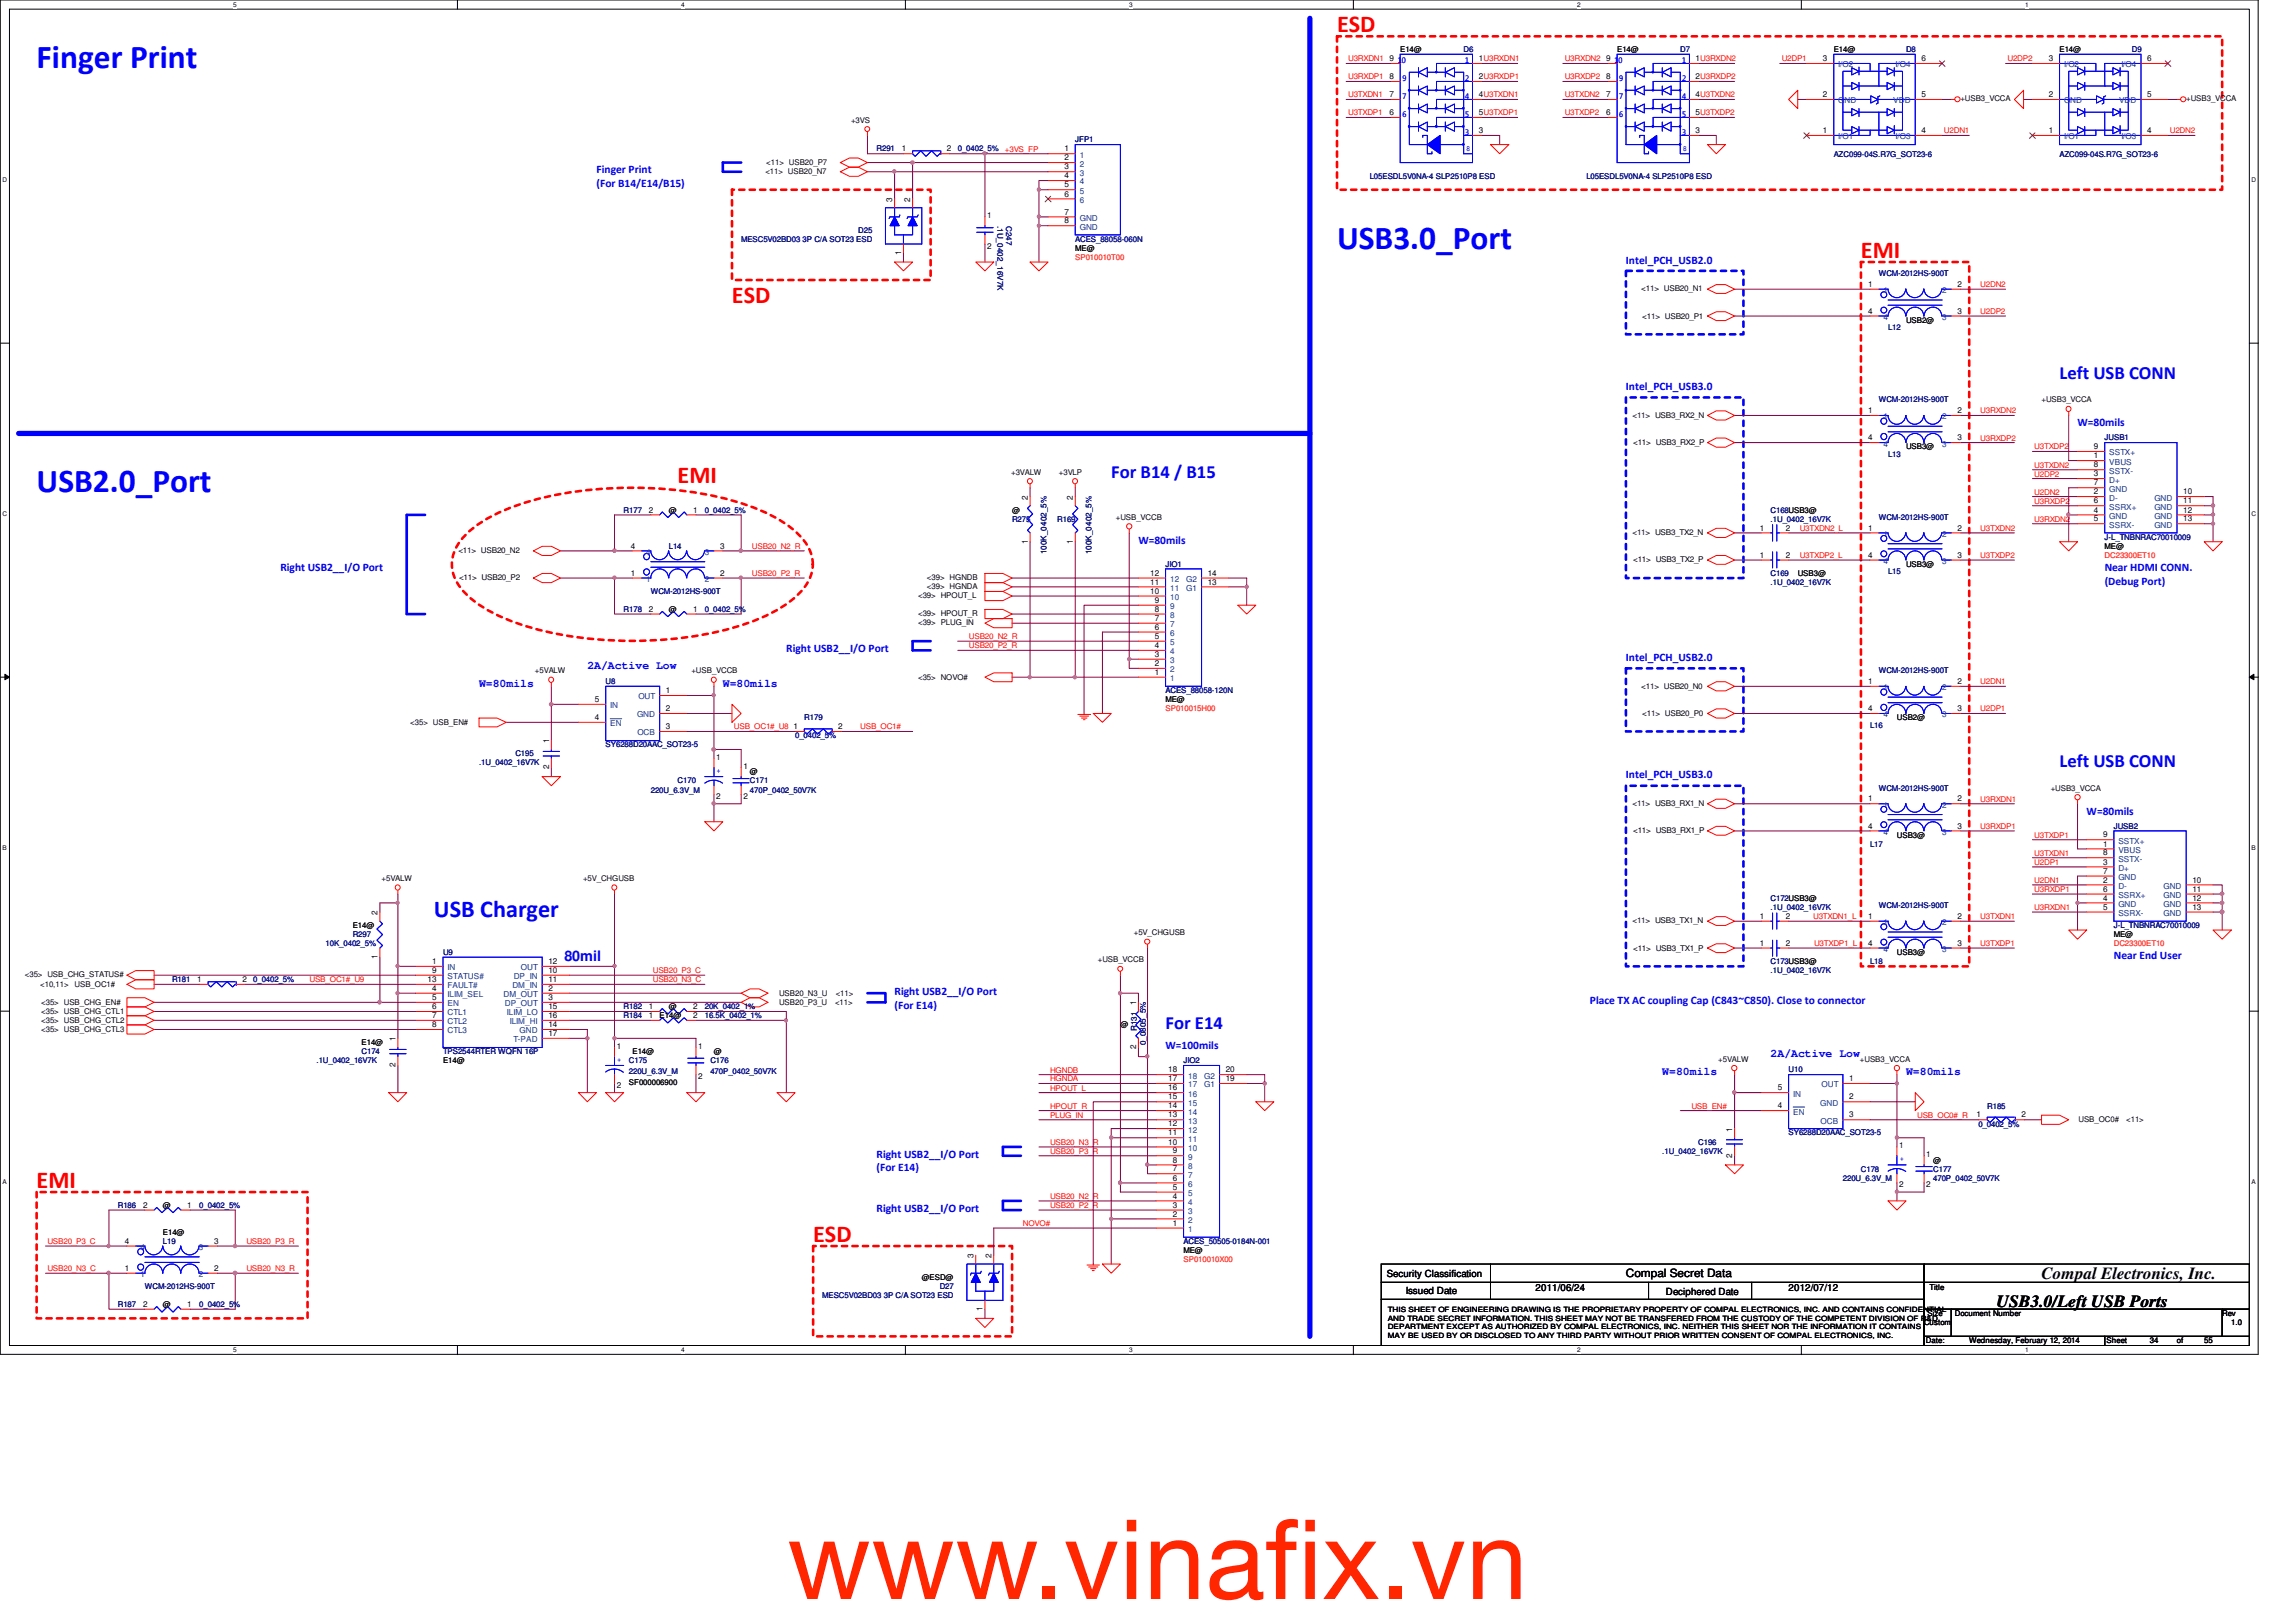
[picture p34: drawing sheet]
<svg xmlns="http://www.w3.org/2000/svg" width="297mm" height="210mm" viewBox="0 0 297 210" stroke-linecap="round" stroke-linejoin="round" font-family="sans-serif">
<defs><g id="words">
<g font-size="14.1" fill="#ff2600">
<text x="101.8" y="206.9">www.vinaf</text>
<text x="163.7" y="206.9">ix.vn</text>
</g>
<g font-size="4.3" fill="#00f">
<text x="4.7" y="8.8">Finger Print</text>
<text x="173" y="32.2">USB3.0_Port</text>
<text x="4.7" y="63.7">USB2.0_Port</text>
</g>
<g font-size="3.1" fill="#f00">
<text x="173" y="4.1">ESD</text>
<text x="240.7" y="33.4">EMI</text>
<text x="94.7" y="39.2">ESD</text>
<text x="87.7" y="62.6">EMI</text>
<text x="4.7" y="153.7">EMI</text>
<text x="105.2" y="160.7">ESD</text>
</g>
<text font-size="3.1" fill="#00f" x="56.1" y="118.7">USB Charger</text>
<g font-size="2.4" fill="#00f">
<text x="266.4" y="49">Left USB CONN</text>
<text x="143.8" y="61.9">For B14 / B15</text>
<text x="266.4" y="99.3">Left USB CONN</text>
<text x="150.8" y="133.2">For E14</text>
</g>
<g font-size="2.2">
<text x="264.1" y="165.6">Compal Electronics, Inc.</text>
<text x="258.3" y="169.1">USB3.0/Left USB Ports</text>
</g>
<text font-size="1.9" fill="#00f" x="73" y="124.4">80mil</text>
<g font-size="1.5" fill="#00f">
<text x="77.2" y="22.4">Finger Print</text>
<text x="77.2" y="24.2">(For B14/E14/B15)</text>
<text x="210.4" y="34.1">Intel_PCH_USB2.0</text>
<text x="210.4" y="50.5">Intel_PCH_USB3.0</text>
<text x="268.8" y="55.2">W=80mils</text>
<text x="147.3" y="70.4">W=80mils</text>
<text x="36.3" y="73.9">Right USB2__I/O Port</text>
<text x="272.3" y="73.9">Near HDMI CONN.</text>
<text x="272.3" y="75.6">(Debug Port)</text>
<text x="62" y="88.9">W=80mils</text>
<text x="76" y="86.5">2A/Active Low</text>
<text x="93.5" y="88.9">W=80mils</text>
<text x="101.7" y="84.4">Right USB2__I/O Port</text>
<text x="210.4" y="85.6">Intel_PCH_USB2.0</text>
<text x="210.4" y="100.7">Intel_PCH_USB3.0</text>
<text x="270" y="105.4">W=80mils</text>
<text x="273.5" y="124.1">Near End User</text>
<text x="115.7" y="128.8">Right USB2__I/O Port</text>
<text x="115.7" y="130.6">(For E14)</text>
<text x="205.7" y="129.9">Place TX AC coupling Cap (C843~C850). Close to connector</text>
<text x="150.8" y="135.8">W=100mils</text>
<text x="229.1" y="136.8">2A/Active Low</text>
<text x="215.1" y="139.1">W=80mils</text>
<text x="246.6" y="139.1">W=80mils</text>
<text x="113.4" y="149.8">Right USB2__I/O Port</text>
<text x="113.4" y="151.6">(For E14)</text>
<text x="113.4" y="156.8">Right USB2__I/O Port</text>
</g>
<text font-size="1.5" x="210.4" y="165.3">Compal Secret Data</text>
<g font-size="1.3">
<text x="179.4" y="165.2">Security Classification</text>
<text x="181.9" y="167.5">Issued Date</text>
<text x="198.7" y="167.1">2011/06/24</text>
<text x="215.5" y="167.6">Deciphered Date</text>
<text x="231.4" y="167.1">2012/07/12</text>
</g>
<g font-size="1.1">
<text x="179.7" y="7.9">9</text>
<text x="179.7" y="10.2">8</text>
<text x="191.3" y="7.9">1U3RXDN1</text>
<text x="191.3" y="10.2">2U3RXDP1</text>
<text x="207.8" y="7.9">9</text>
<text x="207.8" y="10.2">8</text>
<text x="219.4" y="7.9">1U3RXDN2</text>
<text x="219.4" y="10.2">2U3RXDP2</text>
<text x="235.8" y="7.9">3</text>
<text x="248.6" y="7.9">6</text>
<text x="265" y="7.9">3</text>
<text x="277.8" y="7.9">6</text>
<text x="179.7" y="14.9">6</text>
<text x="179.7" y="12.6">7</text>
<text x="191.3" y="12.6">4U3TXDN1</text>
<text x="191.3" y="14.9">5U3TXDP1</text>
<text x="191.3" y="17.2">3</text>
<text x="207.8" y="14.9">6</text>
<text x="207.8" y="12.6">7</text>
<text x="219.4" y="12.6">4U3TXDN2</text>
<text x="219.4" y="14.9">5U3TXDP2</text>
<text x="219.4" y="17.2">3</text>
<text x="235.8" y="12.6">2</text>
<text x="235.8" y="17.2">1</text>
<text x="248.6" y="17.2">4</text>
<text x="248.6" y="12.6">5</text>
<text x="265" y="12.6">2</text>
<text x="265" y="17.2">1</text>
<text x="277.8" y="17.2">4</text>
<text x="277.8" y="12.6">5</text>
<text x="116.7" y="19.6">1</text>
<text x="122.5" y="19.6">2</text>
<text x="137.7" y="19.6">1</text>
<text x="137.7" y="20.7">2</text>
<text x="137.7" y="21.9">3</text>
<text x="137.7" y="23.1">4</text>
<text x="115.4" y="26.1" transform="rotate(-90 115.4 26.1)">3</text>
<text x="117.8" y="26.1" transform="rotate(-90 117.8 26.1)">2</text>
<text x="127.7" y="28.2">1</text>
<text x="137.7" y="24.3">5</text>
<text x="137.7" y="25.4">6</text>
<text x="137.7" y="27.8">7</text>
<text x="137.7" y="28.9">8</text>
<text x="116.6" y="33" transform="rotate(-90 116.6 33)">1</text>
<text x="127.7" y="32.2">2</text>
<text x="241.7" y="37.1">1</text>
<text x="241.7" y="40.6">4</text>
<text x="253.2" y="40.6">3</text>
<text x="253.2" y="37.1">2</text>
<text x="241.7" y="53.5">1</text>
<text x="253.2" y="53.5">2</text>
<text x="241.7" y="57">4</text>
<text x="253.2" y="57">3</text>
<text x="270.9" y="59.3">1</text>
<text x="270.9" y="58.1">9</text>
<text x="133" y="64.6" transform="rotate(-90 133 64.6)">2</text>
<text x="138.8" y="64.6" transform="rotate(-90 138.8 64.6)">2</text>
<text x="270.9" y="60.5">8</text>
<text x="270.9" y="61.6">3</text>
<text x="270.9" y="64">2</text>
<text x="270.9" y="62.8">7</text>
<text x="270.9" y="65.2">6</text>
<text x="282.4" y="65.2">11</text>
<text x="282.4" y="64">10</text>
<text x="81.6" y="71">4</text>
<text x="83.9" y="66.3">2</text>
<text x="89.7" y="66.3">1</text>
<text x="93.2" y="71">3</text>
<text x="133" y="70.4" transform="rotate(-90 133 70.4)">1</text>
<text x="138.8" y="70.4" transform="rotate(-90 138.8 70.4)">1</text>
<text x="227.7" y="68.7">1</text>
<text x="231.1" y="68.7">2</text>
<text x="241.7" y="68.7">1</text>
<text x="253.2" y="68.7">2</text>
<text x="270.9" y="66.3">4</text>
<text x="270.9" y="67.5">5</text>
<text x="282.4" y="67.5">13</text>
<text x="282.4" y="66.3">12</text>
<text x="81.6" y="74.5">1</text>
<text x="93.2" y="74.5">2</text>
<text x="148.8" y="76.8">10</text>
<text x="148.8" y="75.6">11</text>
<text x="148.8" y="74.5">12</text>
<text x="156.2" y="75.6">13</text>
<text x="156.2" y="74.5">14</text>
<text x="227.7" y="72.2">1</text>
<text x="231.1" y="72.2">2</text>
<text x="241.7" y="72.2">4</text>
<text x="253.2" y="72.2">3</text>
<text x="83.9" y="79.2">2</text>
<text x="89.7" y="79.2">1</text>
<text x="149.4" y="83.9">4</text>
<text x="149.4" y="82.7">5</text>
<text x="149.4" y="81.5">6</text>
<text x="149.4" y="80.3">7</text>
<text x="149.4" y="79.2">8</text>
<text x="149.4" y="78">9</text>
<text x="86.1" y="89.7">1</text>
<text x="149.4" y="87.3">1</text>
<text x="149.4" y="86.2">2</text>
<text x="149.4" y="85">3</text>
<text x="241.7" y="88.5">1</text>
<text x="253.2" y="88.5">2</text>
<text x="77" y="90.8">5</text>
<text x="77" y="93.2">4</text>
<text x="86.1" y="94.4">3</text>
<text x="86.1" y="92">2</text>
<text x="102.7" y="94.4">1</text>
<text x="108.5" y="94.4">2</text>
<text x="241.7" y="92">4</text>
<text x="253.2" y="92">3</text>
<text x="71" y="99.6" transform="rotate(-90 71 99.6)">2</text>
<text x="71" y="96.2" transform="rotate(-90 71 96.2)">1</text>
<text x="92.7" y="98.3">1</text>
<text x="96.2" y="99.5">1</text>
<text x="92.7" y="103.5">2</text>
<text x="96.2" y="103.5">2</text>
<text x="241.7" y="103.7">1</text>
<text x="241.7" y="107.2">4</text>
<text x="253.2" y="107.2">3</text>
<text x="253.2" y="103.7">2</text>
<text x="272.1" y="109.6">1</text>
<text x="272.1" y="110.7">8</text>
<text x="272.1" y="111.9">3</text>
<text x="272.1" y="108.4">9</text>
<text x="272.1" y="113.1">7</text>
<text x="48.8" y="118.4" transform="rotate(-90 48.8 118.4)">2</text>
<text x="227.7" y="118.9">1</text>
<text x="231.1" y="118.9">2</text>
<text x="241.7" y="118.9">1</text>
<text x="253.2" y="118.9">2</text>
<text x="272.1" y="114.2">2</text>
<text x="272.1" y="116.5">4</text>
<text x="272.1" y="117.7">5</text>
<text x="272.1" y="115.4">6</text>
<text x="283.6" y="115.4">11</text>
<text x="283.6" y="114.2">10</text>
<text x="283.6" y="117.7">13</text>
<text x="283.6" y="116.5">12</text>
<text x="48.8" y="124.1" transform="rotate(-90 48.8 124.1)">1</text>
<text x="55.9" y="124.8">1</text>
<text x="55.9" y="125.9">9</text>
<text x="70.9" y="124.8">12</text>
<text x="70.9" y="125.9">10</text>
<text x="227.7" y="122.4">1</text>
<text x="231.1" y="122.4">2</text>
<text x="241.7" y="122.4">4</text>
<text x="253.2" y="122.4">3</text>
<text x="25.5" y="127.1">1</text>
<text x="31.4" y="127.1">2</text>
<text x="55.3" y="127.1">13</text>
<text x="55.9" y="128.2">4</text>
<text x="55.9" y="129.4">5</text>
<text x="55.9" y="130.6">6</text>
<text x="55.9" y="131.7">7</text>
<text x="70.9" y="127.1">11</text>
<text x="70.9" y="130.6">15</text>
<text x="70.9" y="128.2">2</text>
<text x="70.9" y="131.7">16</text>
<text x="70.9" y="129.4">3</text>
<text x="83.9" y="130.6">1</text>
<text x="83.9" y="131.7">1</text>
<text x="89.7" y="130.6">2</text>
<text x="89.7" y="131.7">2</text>
<text x="147" y="130.1" transform="rotate(-90 147 130.1)">1</text>
<text x="51.2" y="134.7" transform="rotate(-90 51.2 134.7)">1</text>
<text x="55.9" y="132.9">8</text>
<text x="70.9" y="134.1">17</text>
<text x="70.9" y="132.9">14</text>
<text x="79.8" y="135.7">1</text>
<text x="90.3" y="135.7">1</text>
<text x="147" y="135.8" transform="rotate(-90 147 135.8)">2</text>
<text x="51.2" y="138.1" transform="rotate(-90 51.2 138.1)">2</text>
<text x="79.8" y="140.8">2</text>
<text x="90.3" y="139.7">2</text>
<text x="151.1" y="143.4">14</text>
<text x="151.1" y="142.3">15</text>
<text x="151.1" y="141.1">16</text>
<text x="151.1" y="139.9">17</text>
<text x="151.1" y="138.8">18</text>
<text x="158.6" y="139.9">19</text>
<text x="158.6" y="138.8">20</text>
<text x="230" y="141.1">5</text>
<text x="230" y="143.4">4</text>
<text x="239.2" y="139.9">1</text>
<text x="239.2" y="142.3">2</text>
<text x="151.1" y="148.1">10</text>
<text x="151.1" y="146.9">11</text>
<text x="151.1" y="145.8">12</text>
<text x="151.1" y="144.6">13</text>
<text x="151.7" y="149.3">9</text>
<text x="224.1" y="149.8" transform="rotate(-90 224.1 149.8)">2</text>
<text x="224.1" y="146.4" transform="rotate(-90 224.1 146.4)">1</text>
<text x="239.2" y="144.6">3</text>
<text x="245.7" y="148.5">1</text>
<text x="249.2" y="149.7">1</text>
<text x="255.7" y="144.6">1</text>
<text x="261.5" y="144.6">2</text>
<text x="151.7" y="155.1">4</text>
<text x="151.7" y="154">5</text>
<text x="151.7" y="152.8">6</text>
<text x="151.7" y="151.6">7</text>
<text x="151.7" y="150.5">8</text>
<text x="245.7" y="153.7">2</text>
<text x="249.2" y="153.7">2</text>
<text x="16.2" y="161">4</text>
<text x="18.5" y="156.3">2</text>
<text x="24.2" y="156.3">1</text>
<text x="27.7" y="161">3</text>
<text x="151.7" y="158.6">1</text>
<text x="151.7" y="157.4">2</text>
<text x="151.7" y="156.3">3</text>
<text x="16.2" y="164.5">1</text>
<text x="27.7" y="164.5">2</text>
<text x="125.9" y="162.8" transform="rotate(-90 125.9 162.8)">3</text>
<text x="128.3" y="162.8" transform="rotate(-90 128.3 162.8)">2</text>
<text x="18.5" y="169.1">2</text>
<text x="24.2" y="169.1">1</text>
<text x="127.1" y="169.7" transform="rotate(-90 127.1 169.7)">1</text>
</g>
<g font-size="1.1" fill="#004080">
<text x="237.8" y="8.7">I/O2</text>
<text x="245.2" y="8.7">I/O4</text>
<text x="267" y="8.7">I/O2</text>
<text x="274.4" y="8.7">I/O4</text>
<text x="237.8" y="13.4">GND</text>
<text x="244.9" y="13.4">VDD</text>
<text x="267" y="13.4">GND</text>
<text x="274.1" y="13.4">VDD</text>
<text x="139.7" y="20.4">1</text>
<text x="139.7" y="21.5">2</text>
<text x="139.7" y="22.7">3</text>
<text x="139.7" y="23.9">4</text>
<text x="237.8" y="18">I/O1</text>
<text x="245.2" y="18">I/O3</text>
<text x="267" y="18">I/O1</text>
<text x="274.4" y="18">I/O3</text>
<text x="139.7" y="25.1">5</text>
<text x="139.7" y="26.2">6</text>
<text x="139.7" y="28.6">GND</text>
<text x="139.7" y="29.7">GND</text>
<text x="243.7" y="37.9">1</text>
<text x="243.7" y="41.4">4</text>
<text x="251.2" y="41.4">3</text>
<text x="251.2" y="37.9">2</text>
<text x="243.7" y="54.3">1</text>
<text x="243.7" y="57.8">4</text>
<text x="251.2" y="57.8">3</text>
<text x="251.2" y="54.3">2</text>
<text x="272.9" y="58.9">SSTX+</text>
<text x="272.9" y="60.1">VBUS</text>
<text x="272.9" y="61.3">SSTX-</text>
<text x="272.9" y="62.4">D+</text>
<text x="272.9" y="64.8">D-</text>
<text x="272.9" y="63.6">GND</text>
<text x="272.9" y="66">SSRX+</text>
<text x="278.7" y="66">GND</text>
<text x="278.7" y="64.8">GND</text>
<text x="83.6" y="71.8">4</text>
<text x="91.2" y="71.8">3</text>
<text x="243.7" y="69.5">1</text>
<text x="251.2" y="69.5">2</text>
<text x="272.9" y="67.1">GND</text>
<text x="272.9" y="68.3">SSRX-</text>
<text x="278.7" y="68.3">GND</text>
<text x="278.7" y="67.1">GND</text>
<text x="83.6" y="75.3">1</text>
<text x="91.2" y="75.3">2</text>
<text x="151.4" y="77.6">10</text>
<text x="151.4" y="76.5">11</text>
<text x="151.4" y="75.3">12</text>
<text x="153.5" y="76.5">G1</text>
<text x="153.5" y="75.3">G2</text>
<text x="243.7" y="73">4</text>
<text x="251.2" y="73">3</text>
<text x="151.4" y="83.5">5</text>
<text x="151.4" y="82.3">6</text>
<text x="151.4" y="81.2">7</text>
<text x="151.4" y="80">8</text>
<text x="151.4" y="78.8">9</text>
<text x="151.4" y="88.1">1</text>
<text x="151.4" y="87">2</text>
<text x="151.4" y="85.8">3</text>
<text x="151.4" y="84.7">4</text>
<text x="243.7" y="89.3">1</text>
<text x="251.2" y="89.3">2</text>
<text x="78.9" y="91.7">IN</text>
<text x="78.9" y="94">EN</text>
<text x="82.4" y="92.8">GND</text>
<text x="82.5" y="95.2">OCB</text>
<text x="82.6" y="90.5">OUT</text>
<text x="243.7" y="92.8">4</text>
<text x="251.2" y="92.8">3</text>
<text x="243.7" y="104.5">1</text>
<text x="251.2" y="104.5">2</text>
<text x="243.7" y="108">4</text>
<text x="251.2" y="108">3</text>
<text x="274.1" y="110.4">VBUS</text>
<text x="274.1" y="111.5">SSTX-</text>
<text x="274.1" y="112.7">D+</text>
<text x="274.1" y="109.2">SSTX+</text>
<text x="274.1" y="113.9">GND</text>
<text x="243.7" y="119.7">1</text>
<text x="251.2" y="119.7">2</text>
<text x="274.1" y="115">D-</text>
<text x="274.1" y="117.3">GND</text>
<text x="274.1" y="118.5">SSRX-</text>
<text x="274.1" y="116.2">SSRX+</text>
<text x="279.9" y="116.2">GND</text>
<text x="279.9" y="115">GND</text>
<text x="279.9" y="118.5">GND</text>
<text x="279.9" y="117.3">GND</text>
<text x="57.9" y="125.6">IN</text>
<text x="67.4" y="125.6">OUT</text>
<text x="243.7" y="123.2">4</text>
<text x="251.2" y="123.2">3</text>
<text x="57.9" y="126.7">STATUS#</text>
<text x="57.9" y="127.9">FAULT#</text>
<text x="57.9" y="129">ILIM_SEL</text>
<text x="57.9" y="130.2">EN</text>
<text x="57.9" y="131.4">CTL1</text>
<text x="65.1" y="129">DM_OUT</text>
<text x="65.3" y="130.2">DP_OUT</text>
<text x="65.6" y="131.4">ILIM_LO</text>
<text x="66.3" y="127.9">DM_IN</text>
<text x="66.5" y="126.7">DP_IN</text>
<text x="57.9" y="132.5">CTL2</text>
<text x="57.9" y="133.7">CTL3</text>
<text x="66" y="132.5">ILIM_HI</text>
<text x="66.4" y="134.9">T-PAD</text>
<text x="67.2" y="133.7">GND</text>
<text x="153.7" y="143.1">15</text>
<text x="153.7" y="141.9">16</text>
<text x="153.7" y="140.7">17</text>
<text x="153.7" y="139.6">18</text>
<text x="155.8" y="140.7">G1</text>
<text x="155.8" y="139.6">G2</text>
<text x="232" y="141.9">IN</text>
<text x="235.5" y="143.1">GND</text>
<text x="235.7" y="140.7">OUT</text>
<text x="153.7" y="148.9">10</text>
<text x="153.7" y="147.7">11</text>
<text x="153.7" y="146.6">12</text>
<text x="153.7" y="145.4">13</text>
<text x="153.7" y="144.2">14</text>
<text x="232" y="144.2">EN</text>
<text x="235.5" y="145.4">OCB</text>
<text x="153.7" y="155.9">4</text>
<text x="153.7" y="154.8">5</text>
<text x="153.7" y="153.6">6</text>
<text x="153.7" y="152.4">7</text>
<text x="153.7" y="151.3">8</text>
<text x="153.7" y="150.1">9</text>
<text x="18.2" y="161.8">4</text>
<text x="25.7" y="161.8">3</text>
<text x="153.7" y="159.4">1</text>
<text x="153.7" y="158.2">2</text>
<text x="153.7" y="157.1">3</text>
<text x="18.2" y="165.3">1</text>
<text x="25.7" y="165.3">2</text>
</g>
<g font-size="1" fill="#f00">
<text x="174.4" y="10.3">U3RXDP1</text>
<text x="174.4" y="8">U3RXDN1</text>
<text x="202.4" y="10.3">U3RXDP2</text>
<text x="202.4" y="8">U3RXDN2</text>
<text x="230.5" y="8">U2DP1</text>
<text x="259.7" y="8">U2DP2</text>
<text x="174.4" y="12.6">U3TXDN1</text>
<text x="174.4" y="14.9">U3TXDP1</text>
<text x="202.4" y="14.9">U3TXDP2</text>
<text x="202.4" y="12.6">U3TXDN2</text>
<text x="251.5" y="17.3">U2DN1</text>
<text x="280.7" y="17.3">U2DN2</text>
<text x="130" y="19.6">+3VS_FP</text>
<text x="256.2" y="40.6">U2DP2</text>
<text x="256.2" y="37.2">U2DN2</text>
<text x="256.2" y="53.5">U3RXDN2</text>
<text x="256.2" y="57">U3RXDP2</text>
<text x="263.2" y="58.2">U3TXDP2</text>
<text x="263.2" y="61.7">U2DP2</text>
<text x="263.2" y="64">U2DN2</text>
<text x="263.2" y="65.2">U3RXDP2</text>
<text x="263.2" y="60.5">U3TXDN2</text>
<text x="97.3" y="71">USB20_N2_R</text>
<text x="232.8" y="68.7">U3TXDN2_L</text>
<text x="256.2" y="68.7">U3TXDN2</text>
<text x="263.2" y="67.5">U3RXDN2</text>
<text x="97.3" y="74.5">USB20_P2_R</text>
<text x="232.8" y="72.2">U3TXDP2_L</text>
<text x="256.2" y="72.2">U3TXDP2</text>
<text x="125.3" y="82.7">USB20_N2_R</text>
<text x="125.3" y="83.9">USB20_P2_R</text>
<text x="256.2" y="88.6">U2DN1</text>
<text x="95" y="94.4">USB_OC1#_U8</text>
<text x="111.3" y="94.4">USB_OC1#</text>
<text x="256.2" y="92.1">U2DP1</text>
<text x="256.2" y="103.8">U3RXDN1</text>
<text x="256.2" y="107.3">U3RXDP1</text>
<text x="263.2" y="111.9">U2DP1</text>
<text x="263.2" y="108.4">U3TXDP1</text>
<text x="263.2" y="110.7">U3TXDN1</text>
<text x="234.6" y="119">U3TXDN1_L</text>
<text x="256.2" y="119">U3TXDN1</text>
<text x="263.2" y="117.8">U3RXDN1</text>
<text x="263.2" y="114.3">U2DN1</text>
<text x="263.2" y="115.4">U3RXDP1</text>
<text x="84.5" y="125.9">USB20_P3_C</text>
<text x="234.7" y="122.4">U3TXDP1_L</text>
<text x="256.2" y="122.4">U3TXDP1</text>
<text x="40" y="127.1">USB_OC1#_U9</text>
<text x="84.5" y="127.1">USB20_N3_C</text>
<text x="135.8" y="138.8">HGNDB</text>
<text x="135.8" y="140">HGNDA</text>
<text x="135.8" y="141.1">HPOUT_L</text>
<text x="135.8" y="143.5">HPOUT_R</text>
<text x="218.8" y="143.5">USB_EN#</text>
<text x="135.8" y="148.2">USB20_N3_R</text>
<text x="135.8" y="149.3">USB20_P3_R</text>
<text x="135.8" y="144.7">PLUG_IN</text>
<text x="248" y="144.7">USB_OC0#_R</text>
<text x="135.8" y="155.2">USB20_N2_R</text>
<text x="6.1" y="161">USB20_P3_C</text>
<text x="31.9" y="161">USB20_P3_R</text>
<text x="132.3" y="158.7">NOVO#</text>
<text x="135.8" y="156.3">USB20_P2_R</text>
<text x="6.1" y="164.5">USB20_N3_C</text>
<text x="31.9" y="164.5">USB20_N3_R</text>
</g>
<g font-size="1" fill="#00f">
<text x="180.9" y="8.1">10</text>
<text x="181.5" y="10.5">9</text>
<text x="189.6" y="10.5">2</text>
<text x="189.6" y="8.1">1</text>
<text x="208.9" y="8.1">10</text>
<text x="209.5" y="10.5">9</text>
<text x="217.6" y="10.5">2</text>
<text x="217.6" y="8.1">1</text>
<text x="181.5" y="12.8">7</text>
<text x="181.5" y="15.2">6</text>
<text x="189.6" y="15.2">5</text>
<text x="189.6" y="12.8">4</text>
<text x="189.6" y="17.5">3</text>
<text x="209.5" y="12.8">7</text>
<text x="209.5" y="15.2">6</text>
<text x="217.6" y="12.8">4</text>
<text x="217.6" y="17.5">3</text>
<text x="217.6" y="15.2">5</text>
<text x="189.7" y="19.6">8</text>
<text x="217.7" y="19.6">8</text>
<text x="92.7" y="100.1">+</text>
<text x="79.8" y="137.5">+</text>
<text x="245.8" y="150.3">+</text>
</g>
<g font-size="1">
<text x="181.1" y="6.7">E14@</text>
<text x="209.2" y="6.7">E14@</text>
<text x="237.2" y="6.7">E14@</text>
<text x="266.4" y="6.7">E14@</text>
<text x="110.1" y="15.9">+3VS</text>
<text x="253.6" y="13">+USB3_VCCA</text>
<text x="282.8" y="13">+USB3_VCCA</text>
<text x="99" y="22.5">&lt;11&gt; USB20_N7</text>
<text x="99.1" y="21.3">&lt;11&gt; USB20_P7</text>
<text x="139.1" y="32.5">ME@</text>
<text x="212.3" y="37.7">&lt;11&gt; USB20_N1</text>
<text x="212.5" y="41.2">&lt;11&gt; USB20_P1</text>
<text x="246.6" y="41.8">USB2@</text>
<text x="264.1" y="52.1">+USB3_VCCA</text>
<text x="211.2" y="54.1">&lt;11&gt; USB3_RX2_N</text>
<text x="211.3" y="57.6">&lt;11&gt; USB3_RX2_P</text>
<text x="246.6" y="58.2">USB3@</text>
<text x="130.8" y="61.4">+3VALW</text>
<text x="137" y="61.4">+3VLP</text>
<text x="59.3" y="71.6">&lt;11&gt; USB20_N2</text>
<text x="86.5" y="66.3">@</text>
<text x="130.9" y="66.3">@</text>
<text x="144.4" y="67.3">+USB_VCCB</text>
<text x="211.2" y="69.3">&lt;11&gt; USB3_TX2_N</text>
<text x="272.3" y="71">ME@</text>
<text x="59.4" y="75.1">&lt;11&gt; USB20_P2</text>
<text x="118.8" y="77.4">&lt;39&gt; HPOUT_L</text>
<text x="119.9" y="75.1">&lt;39&gt; HGNDB</text>
<text x="119.9" y="76.3">&lt;39&gt; HGNDA</text>
<text x="211.3" y="72.8">&lt;11&gt; USB3_TX2_P</text>
<text x="232.6" y="74.5">USB3@</text>
<text x="246.6" y="73.4">USB3@</text>
<text x="86.5" y="79.2">@</text>
<text x="118.8" y="79.8">&lt;39&gt; HPOUT_R</text>
<text x="118.8" y="80.9">&lt;39&gt; PLUG_IN</text>
<text x="69.2" y="87.1">+5VALW</text>
<text x="89.4" y="87.1">+USB_VCCB</text>
<text x="118.8" y="88">&lt;35&gt; NOVO#</text>
<text x="212.3" y="89.1">&lt;11&gt; USB20_N0</text>
<text x="53.1" y="93.8">&lt;35&gt; USB_EN#</text>
<text x="150.8" y="90.9">ME@</text>
<text x="212.5" y="92.6">&lt;11&gt; USB20_P0</text>
<text x="245.4" y="93.2">USB2@</text>
<text x="97" y="100.2">@</text>
<text x="211.2" y="104.3">&lt;11&gt; USB3_RX1_N</text>
<text x="211.3" y="107.8">&lt;11&gt; USB3_RX1_P</text>
<text x="265.3" y="102.3">+USB3_VCCA</text>
<text x="245.4" y="108.4">USB3@</text>
<text x="49.4" y="114">+5VALW</text>
<text x="75.4" y="114">+5V_CHGUSB</text>
<text x="211.2" y="119.5">&lt;11&gt; USB3_TX1_N</text>
<text x="45.6" y="120.1">E14@</text>
<text x="142" y="124.5">+USB_VCCB</text>
<text x="146.7" y="121">+5V_CHGUSB</text>
<text x="211.3" y="123">&lt;11&gt; USB3_TX1_P</text>
<text x="245.4" y="123.6">USB3@</text>
<text x="273.5" y="121.2">ME@</text>
<text x="3.2" y="126.5">&lt;35&gt; USB_CHG_STATUS#</text>
<text x="5.2" y="127.7">&lt;10,11&gt;</text>
<text x="5.3" y="131.2">&lt;35&gt; USB_CHG_CTL1</text>
<text x="5.3" y="130">&lt;35&gt; USB_CHG_EN#</text>
<text x="9.6" y="127.7">USB_OC1#</text>
<text x="85.3" y="131.8">E14@</text>
<text x="86.5" y="130.6">@</text>
<text x="100.8" y="130">USB20_P3_U</text>
<text x="100.8" y="128.9">USB20_N3_U</text>
<text x="108" y="130">&lt;11&gt;</text>
<text x="108.1" y="128.9">&lt;11&gt;</text>
<text x="5.3" y="133.5">&lt;35&gt; USB_CHG_CTL3</text>
<text x="5.3" y="132.3">&lt;35&gt; USB_CHG_CTL2</text>
<text x="46.8" y="135.3">E14@</text>
<text x="57.3" y="137.6">E14@</text>
<text x="81.8" y="136.4">E14@</text>
<text x="92.4" y="136.4">@</text>
<text x="144.9" y="132.9">@</text>
<text x="222.3" y="137.4">+5VALW</text>
<text x="240.6" y="137.4">+USB3_VCCA</text>
<text x="81.4" y="140.4">SF000006900</text>
<text x="268.9" y="145.2">USB_OC0#</text>
<text x="275.1" y="145.2">&lt;11&gt;</text>
<text x="250.1" y="150.5">@</text>
<text x="21.1" y="159.8">E14@</text>
<text x="21.1" y="156.3">@</text>
<text x="119.2" y="165.7">@ESD@</text>
<text x="153.1" y="162.1">ME@</text>
<text x="249.6" y="166.9">Title</text>
<text x="21.1" y="169.2">@</text>
<text x="248.9" y="171.5">Custom</text>
<text x="249.2" y="173.8">Date:</text>
<text x="249.4" y="170.3">Size</text>
<text x="252.9" y="170.3">Document Number</text>
<text x="254.8" y="173.8">Wednesday, February 12, 2014</text>
<text x="272.5" y="173.8">Sheet</text>
<text x="278.1" y="173.8">34</text>
<text x="281.6" y="173.8">of</text>
<text x="285.2" y="173.8">55</text>
<text x="287.5" y="170.3">Rev</text>
<text x="288.7" y="171.5">1.0</text>
</g>
<g font-size="1" fill="#000080">
<text x="189.4" y="6.7">D6</text>
<text x="217.4" y="6.7">D7</text>
<text x="246.6" y="6.7">D8</text>
<text x="275.8" y="6.7">D9</text>
<text x="113.4" y="19.6">R291</text>
<text x="123.9" y="19.6">0_0402_5%</text>
<text x="139.1" y="18.4">JFP1</text>
<text x="177.2" y="23.1">L05ESDL5V0NA-4 SLP2510P8 ESD</text>
<text x="205.2" y="23.1">L05ESDL5V0NA-4 SLP2510P8 ESD</text>
<text x="237.2" y="20.3">AZC099-04S.R7G_SOT23-6</text>
<text x="266.4" y="20.3">AZC099-04S.R7G_SOT23-6</text>
<text x="129" y="29.2" transform="rotate(90 129 29.2)">.1U_0402_16V7K</text>
<text x="130.2" y="29.2" transform="rotate(90 130.2 29.2)">C247</text>
<text x="95.9" y="31.3">MESC5V02BD03 3P C/A SOT23 ESD</text>
<text x="111" y="30.1">D25</text>
<text x="139.1" y="31.3">ACES_88058-060N</text>
<text x="243.1" y="35.7">WCM-2012HS-900T</text>
<text x="244.3" y="42.7">L12</text>
<text x="243.1" y="52.1">WCM-2012HS-900T</text>
<text x="244.3" y="59.1">L13</text>
<text x="272.3" y="57">JUSB1</text>
<text x="80.7" y="66.3">R177</text>
<text x="86.5" y="71">L14</text>
<text x="91.2" y="66.3">0_0402_5%</text>
<text x="130.9" y="67.5">R275</text>
<text x="135.4" y="71.8" transform="rotate(-90 135.4 71.8)">100K_0402_5%</text>
<text x="136.8" y="67.5">R169</text>
<text x="141.2" y="71.8" transform="rotate(-90 141.2 71.8)">100K_0402_5%</text>
<text x="229.1" y="66.3">C168USB3@</text>
<text x="229.1" y="67.5">.1U_0402_16V7K</text>
<text x="243.1" y="67.3">WCM-2012HS-900T</text>
<text x="272.3" y="69.9">J-L_TNBNRAC70010009</text>
<text x="84.2" y="76.8">WCM-2012HS-900T</text>
<text x="150.8" y="73.4">JIO1</text>
<text x="229.1" y="74.5">C169</text>
<text x="229.1" y="75.7">.1U_0402_16V7K</text>
<text x="244.3" y="74.3">L15</text>
<text x="80.7" y="79.2">R178</text>
<text x="91.2" y="79.2">0_0402_5%</text>
<text x="78.4" y="88.5">U8</text>
<text x="150.8" y="89.7">ACES_88058-120N</text>
<text x="243.1" y="87.1">WCM-2012HS-900T</text>
<text x="102.9" y="95.5">0_0402_5%</text>
<text x="104.1" y="93.2">R179</text>
<text x="241.9" y="94.1">L16</text>
<text x="62" y="99.1">.1U_0402_16V7K</text>
<text x="66.7" y="97.9">C195</text>
<text x="78.4" y="96.7">SY6288D20AAC_SOT23-5</text>
<text x="87.7" y="101.4">C170</text>
<text x="97" y="101.4">C171</text>
<text x="84.2" y="102.6">220U_6.3V_M</text>
<text x="97" y="102.6">470P_0402_50V7K</text>
<text x="243.1" y="102.3">WCM-2012HS-900T</text>
<text x="273.5" y="107.2">JUSB2</text>
<text x="241.9" y="109.6">L17</text>
<text x="229.1" y="116.6">C172USB3@</text>
<text x="229.1" y="117.7">.1U_0402_16V7K</text>
<text x="243.1" y="117.5">WCM-2012HS-900T</text>
<text x="42.1" y="122.4">10K_0402_5%</text>
<text x="45.6" y="121.2">R297</text>
<text x="57.3" y="123.6">U9</text>
<text x="229.1" y="124.8">C173USB3@</text>
<text x="229.1" y="125.9">.1U_0402_16V7K</text>
<text x="241.9" y="124.8">L18</text>
<text x="273.5" y="120.1">J-L_TNBNRAC70010009</text>
<text x="22.3" y="127.1">R181</text>
<text x="32.8" y="127.1">0_0402_5%</text>
<text x="80.7" y="130.6">R182</text>
<text x="80.7" y="131.8">R184</text>
<text x="91.2" y="130.6">20K_0402_1%</text>
<text x="91.2" y="131.8">16.5K_0402_1%</text>
<text x="40.9" y="137.6">.1U_0402_16V7K</text>
<text x="46.8" y="136.4">C174</text>
<text x="57.3" y="136.4">TPS2544RTER WQFN 16P</text>
<text x="81.4" y="137.6">C175</text>
<text x="91.9" y="137.6">C176</text>
<text x="147.1" y="133.4" transform="rotate(-90 147.1 133.4)">R131</text>
<text x="148.2" y="135.3" transform="rotate(-90 148.2 135.3)">0_0805_5%</text>
<text x="153.1" y="137.6">JIO2</text>
<text x="81.4" y="139">220U_6.3V_M</text>
<text x="91.9" y="139">470P_0402_50V7K</text>
<text x="231.4" y="138.8">U10</text>
<text x="257.1" y="143.5">R185</text>
<text x="215.1" y="149.3">.1U_0402_16V7K</text>
<text x="219.7" y="148.1">C196</text>
<text x="231.4" y="146.9">SY6288D20AAC_SOT23-5</text>
<text x="255.9" y="145.8">0_0402_5%</text>
<text x="238.4" y="152.8">220U_6.3V_M</text>
<text x="240.7" y="151.6">C178</text>
<text x="250.1" y="151.6">C177</text>
<text x="250.1" y="152.8">470P_0402_50V7K</text>
<text x="15.2" y="156.3">R186</text>
<text x="21.1" y="161">L19</text>
<text x="25.8" y="156.3">0_0402_5%</text>
<text x="153.1" y="161">ACES_50505-0184N-001</text>
<text x="18.8" y="166.8">WCM-2012HS-900T</text>
<text x="106.4" y="168">MESC5V02BD03 3P C/A SOT23 ESD</text>
<text x="121.6" y="166.8">D27</text>
<text x="15.2" y="169.2">R187</text>
<text x="25.8" y="169.2">0_0402_5%</text>
</g>
<g font-size="1" fill="#ff8000">
<text x="139.1" y="33.6">SP010010T00</text>
<text x="272.3" y="72.2">DC23300ET10</text>
<text x="150.8" y="92">SP010015H00</text>
<text x="273.5" y="122.4">DC23300ET10</text>
<text x="153.1" y="163.3">SP010010X00</text>
</g>
<g font-size=".9">
<text x="179.5" y="169.8">THIS SHEET OF ENGINEERING DRAWING IS THE PROPRIETARY PROPERTY OF COMPAL ELECTRONICS, INC. AND CONTAINS CONFIDENTIAL</text>
<text x="179.5" y="170.9">AND TRADE SECRET INFORMATION. THIS SHEET MAY NOT BE TRANSFERED FROM THE CUSTODY OF THE COMPETENT DIVISION OF R&amp;D</text>
<text x="179.5" y="172">DEPARTMENT EXCEPT AS AUTHORIZED BY COMPAL ELECTRONICS, INC. NEITHER THIS SHEET NOR THE INFORMATION IT CONTAINS</text>
<text x="179.5" y="173.1">MAY BE USED BY OR DISCLOSED TO ANY THIRD PARTY WITHOUT PRIOR WRITTEN CONSENT OF COMPAL ELECTRONICS, INC.</text>
</g>
<g font-size=".8">
<text x="30.2" y=".9">5</text>
<text x="88.1" y=".9">4</text>
<text x="146.1" y=".9">3</text>
<text x="204" y=".9">2</text>
<text x="262" y=".9">1</text>
<text x=".3" y="23.5">D</text>
<text x="291.3" y="23.5">D</text>
<text x=".3" y="66.8">C</text>
<text x="291.3" y="66.8">C</text>
<text x=".3" y="110">B</text>
<text x="291.3" y="110">B</text>
<text x=".3" y="153.2">A</text>
<text x="291.3" y="153.2">A</text>
<text x="30.2" y="175">5</text>
<text x="88.1" y="175">4</text>
<text x="146.1" y="175">3</text>
<text x="204" y="175">2</text>
<text x="262" y="175">1</text>
</g>
</g></defs>
<path d="M0 0h292.1v175.3h-292.1zM1.2 1.2h289.8v172.9h-289.8z" fill="none" stroke="#000" stroke-width=".13"/>
<g fill="#fff">
<path d="M30.2 .1h.4v1h-.4z"/>
<path d="M30.2 174.2h.4v1h-.4z"/>
</g>
<path d="M59.2 0v1.2M59.2 174.1v1.2" fill="none" stroke="#000" stroke-width=".13"/>
<g fill="#fff">
<path d="M88.1 .1h.5v1h-.5z"/>
<path d="M88.1 174.2h.5v1h-.5z"/>
</g>
<path d="M117.1 0v1.2M117.1 174.1v1.2" fill="none" stroke="#000" stroke-width=".13"/>
<g fill="#fff">
<path d="M146.1 .1h.5v1h-.5z"/>
<path d="M146.1 174.2h.5v1h-.5z"/>
</g>
<path d="M175.1 0v1.2M175.1 174.1v1.2" fill="none" stroke="#000" stroke-width=".13"/>
<g fill="#fff">
<path d="M204 .1h.5v1h-.5z"/>
<path d="M204 174.2h.5v1h-.5z"/>
</g>
<path d="M233 0v1.2M233 174.1v1.2" fill="none" stroke="#000" stroke-width=".13"/>
<g fill="#fff">
<path d="M262 .1h.5v1h-.5z"/>
<path d="M262 174.2h.5v1h-.5z"/>
<path d="M.3 22.8h.6v.9h-.6z"/>
<path d="M291.3 22.8h.6v.9h-.6z"/>
<path d="M.3 66h.6v.9h-.6z"/>
<path d="M291.3 66h.6v.9h-.6z"/>
</g>
<path d="M0 44.4h1.2M291 44.4h1.2" fill="none" stroke="#000" stroke-width=".13"/>
<g fill="#fff">
<path d="M.3 109.2h.6v1h-.6z"/>
<path d="M291.3 109.2h.5v1h-.5z"/>
</g>
<path d="M0 87.6h1.2M.6 87.3l.6 .3-.6 .4zM291 87.6h1.2M291 87.6l.6-.3v.7z" fill="none" stroke="#000" stroke-width=".13"/>
<path d="M.6 87.3l.6 .3-.6 .4zM291 87.6l.6-.3v.7z" fill="#000"/>
<g fill="#fff">
<path d="M.3 152.4h.6v1h-.6z"/>
<path d="M291.3 152.4h.5v1h-.5z"/>
</g>
<path d="M0 130.9h1.2M291 130.9h1.2" fill="none" stroke="#000" stroke-width=".13"/>
<path d="M173 4.7h114.5v19.9h-114.5zM94.7 24.6h25.7v11.6h-25.7zM240.8 33.9h14v91.2h-14zM60.1 69.4a17.9 17.9 0 0 1 7.6-4.3 50.7 50.7 0 0 1 28.2 0 18 18 0 0 1 7.6 4.3 4.9 4.9 0 0 1 0 7.3 18.1 18.1 0 0 1-7.6 4.2 50.4 50.4 0 0 1-28.2 0 18 18 0 0 1-7.6-4.2 4.9 4.9 0 0 1 0-7.3zM4.7 154.3h35.1v16.3h-35.1zM105.2 161.3h25.7v11.6h-25.7z" fill="none" stroke="#f00" stroke-width=".34" stroke-dasharray=".7 .7"/>
<path d="M210.4 35.1h15.2v8.2h-15.2zM210.4 51.4h15.2v23.4h-15.2zM210.4 86.5h15.2v8.2h-15.2zM210.4 101.7h15.2v23.4h-15.2z" fill="none" stroke="#00f" stroke-width=".34" stroke-dasharray=".7 .7"/>
<path d="M169.5 2.4v170.5M2.4 56.1h167.1" fill="none" stroke="#00f" stroke-width=".68"/>
<path d="M95.9 21h-2.4v1.2h2.4M55 66.6h-2.4v12.9h2.4M120.4 83h-2.3v1.2h2.3M112.2 128.5h2.4v1.2h-2.4M132.1 148.4h-2.3v1.2h2.3M132.1 155.4h-2.3v1.2h2.3" fill="none" stroke="#00f" stroke-width=".34"/>
<g fill="none" stroke="#800040" stroke-width=".13">
<path d="M174.2 12.9h5.8M174.2 15.2h5.8M174.2 10.5h5.8M174.2 8.2h5.8M191.7 17.5h2.3v1.2M191.7 10.5h4.6M191.7 8.2h4.6M191.7 12.9h4.6M191.7 15.2h4.6M202.2 10.5h5.8M202.2 8.2h5.8M202.2 15.2h5.8"/>
<path d="M202.2 12.9h5.8M219.7 17.5h2.3v1.2M219.7 12.9h4.7M219.7 15.2h4.7M219.7 10.5h4.7M219.7 8.2h4.7M232.6 12.9h1.1M251.3 12.9h1.1M259.5 8.2h3.4M261.8 12.9h1.1M280.5 12.9h1.1M280.5 17.5h3.5"/>
<path d="M224.4 37.4h17.5M253.6 37.4h5.9M224.4 40.9h17.5M224.4 57.3h17.5M224.4 53.8h17.5M253.6 40.9h5.9M253.6 53.8h7M253.6 57.3h7M267.6 53.8v5.8M224.4 69h3.5M224.4 72.5h3.5M231.4 72.5h10.5"/>
<path d="M231.4 69h10.5M253.6 69h7M253.6 72.5h7M285.2 64.3h1.1M285.2 67.8h1.1M286.3 67.8v2.3M286.3 66.6v1.2M224.4 92.3h17.5M224.4 88.8h17.5M253.6 88.8h5.9M253.6 92.3h5.9M224.4 119.2h3.5"/>
<path d="M224.4 104h17.5M224.4 107.5h17.5M231.4 119.2h10.5M253.6 119.2h7M253.6 104h7M253.6 107.5h7M224.4 122.7h3.5M231.4 122.7h10.5M253.6 122.7h7"/>
</g>
<path d="M286.2 67.6h.2l.1 .2-.1 .1-.1 .1-.1-.1z" fill-rule="evenodd" fill="#f0f"/>
<path d="M286.2 67.6h.2l.1 .2-.1 .1-.1 .1-.1-.1z" fill="none" stroke="#f0f" stroke-width=".13"/>
<path d="M286.2 66.4h.2l.1 .2-.1 .1-.1 .1-.1-.1z" fill-rule="evenodd" fill="#f0f"/>
<path d="M286.2 66.4h.2l.1 .2-.1 .1-.1 .1-.1-.1z" fill="none" stroke="#f0f" stroke-width=".13"/>
<path d="M262.9 61.9h5.9M262.9 67.8h5.9M262.9 64.3h5.9M262.9 65.4h5.9M267.6 63.1h1.2M268.8 66.6h-1.2v3.5M285.2 66.6h1.1" fill="none" stroke="#800040" stroke-width=".13"/>
<path d="M267.4 66.4h.3l.1 .2-.1 .1-.1 .1-.2-.1z" fill-rule="evenodd" fill="#f0f"/>
<path d="M267.4 66.4h.3l.1 .2-.1 .1-.1 .1-.2-.1z" fill="none" stroke="#f0f" stroke-width=".13"/>
<path d="M286.3 65.4v1.2" fill="none" stroke="#800040" stroke-width=".13"/>
<path d="M286.2 65.3h.2l.1 .1-.1 .2-.1 .1-.1-.1z" fill-rule="evenodd" fill="#f0f"/>
<path d="M286.2 65.3h.2l.1 .1-.1 .2-.1 .1-.1-.1z" fill="none" stroke="#f0f" stroke-width=".13"/>
<path d="M262.9 58.4h5.9M267.6 59.6h1.2M262.9 60.8h5.9M267.6 63.1v3.5M286.3 64.3v1.1h-1.1M268.8 104v5.9M287.5 118v2.4M287.5 115.7v1.1" fill="none" stroke="#800040" stroke-width=".13"/>
<path d="M287.3 115.5h.3l.1 .2-.1 .1-.2 .1-.1-.1z" fill-rule="evenodd" fill="#f0f"/>
<path d="M287.3 115.5h.3l.1 .2-.1 .1-.2 .1-.1-.1z" fill="none" stroke="#f0f" stroke-width=".13"/>
<path d="M287.5 116.8v1.2" fill="none" stroke="#800040" stroke-width=".13"/>
<path d="M287.3 117.8h.3l.1 .2-.1 .2h-.2h-.1z" fill-rule="evenodd" fill="#f0f"/>
<path d="M287.3 117.8h.3l.1 .2-.1 .2h-.2h-.1z" fill="none" stroke="#f0f" stroke-width=".13"/>
<path d="M286.3 116.8h1.2" fill="none" stroke="#800040" stroke-width=".13"/>
<path d="M287.3 116.7h.3l.1 .1-.1 .2-.2 .1-.1-.1z" fill-rule="evenodd" fill="#f0f"/>
<path d="M287.3 116.7h.3l.1 .1-.1 .2-.2 .1-.1-.1z" fill="none" stroke="#f0f" stroke-width=".13"/>
<path d="M262.9 112.2h7.1M262.9 118h7.1M262.9 114.5h7.1M262.9 115.7h7.1M268.8 113.4h1.2M270 116.8h-1.2v3.6" fill="none" stroke="#800040" stroke-width=".13"/>
<path d="M268.6 116.7h.3l.1 .1-.1 .2-.1 .1-.2-.1z" fill-rule="evenodd" fill="#f0f"/>
<path d="M268.6 116.7h.3l.1 .1-.1 .2-.1 .1-.2-.1z" fill="none" stroke="#f0f" stroke-width=".13"/>
<path d="M286.3 114.5h1.2v1.2h-1.2M286.3 118h1.2" fill="none" stroke="#800040" stroke-width=".13"/>
<path d="M287.3 117.8h.3l.1 .2-.1 .2h-.2h-.1z" fill-rule="evenodd" fill="#f0f"/>
<path d="M287.3 117.8h.3l.1 .2-.1 .2h-.2h-.1z" fill="none" stroke="#f0f" stroke-width=".13"/>
<path d="M79.5 71.3h2.3M79.5 74.8h2.3M262.9 108.7h7.1M262.9 111h7.1M268.8 109.9h1.2M268.8 113.4v3.4" fill="none" stroke="#800040" stroke-width=".13"/>
<path d="M79.3 74.6h.3l.1 .2-.1 .1-.1 .1-.2-.1z" fill-rule="evenodd" fill="#f0f"/>
<path d="M79.3 74.6h.3l.1 .2-.1 .1-.1 .1-.2-.1z" fill="none" stroke="#f0f" stroke-width=".13"/>
<path d="M95.9 71.3h8.2M95.9 74.8h8.2" fill="none" stroke="#800040" stroke-width=".13"/>
<path d="M95.7 74.6h.3l.1 .2-.1 .1-.2 .1-.1-.1z" fill-rule="evenodd" fill="#f0f"/>
<path d="M95.7 74.6h.3l.1 .2-.1 .1-.2 .1-.1-.1z" fill="none" stroke="#f0f" stroke-width=".13"/>
<path d="M84.2 66.6h-4.7v4.7M14.1 164.8h2.3M14.1 161.3h2.3" fill="none" stroke="#800040" stroke-width=".13"/>
<path d="M79.3 71.1h.3l.1 .1-.1 .2-.1 .1-.2-.1z" fill-rule="evenodd" fill="#f0f"/>
<path d="M79.3 71.1h.3l.1 .1-.1 .2-.1 .1-.2-.1z" fill="none" stroke="#f0f" stroke-width=".13"/>
<path d="M90 66.6h5.9v4.7" fill="none" stroke="#800040" stroke-width=".13"/>
<path d="M95.7 71.1h.3l.1 .1-.1 .2-.2 .1-.1-.1z" fill-rule="evenodd" fill="#f0f"/>
<path d="M95.7 71.1h.3l.1 .1-.1 .2-.2 .1-.1-.1z" fill="none" stroke="#f0f" stroke-width=".13"/>
<path d="M72.5 74.8h7v4.7h4.7M93.5 74.8h2.4v4.7h-5.9M18.8 156.6h-4.7v4.7" fill="none" stroke="#800040" stroke-width=".13"/>
<path d="M13.9 161.1h.3l.1 .2-.1 .1-.1 .1-.2-.1z" fill-rule="evenodd" fill="#f0f"/>
<path d="M13.9 161.1h.3l.1 .2-.1 .1-.1 .1-.2-.1z" fill="none" stroke="#f0f" stroke-width=".13"/>
<path d="M24.6 156.6h5.8v4.7M14.1 164.8v4.6h4.7M28.1 164.8h2.3v4.6h-5.8" fill="none" stroke="#800040" stroke-width=".13"/>
<path d="M13.9 164.6h.3l.1 .1-.1 .2-.1 .1-.2-.1z" fill-rule="evenodd" fill="#f0f"/>
<path d="M13.9 164.6h.3l.1 .1-.1 .2-.1 .1-.2-.1z" fill="none" stroke="#f0f" stroke-width=".13"/>
<path d="M134.4 24.6v3.5M72.5 71.3h7M93.5 71.3h2.4M28.1 161.3h2.3" fill="none" stroke="#800040" stroke-width=".13"/>
<path d="M134.3 27.9h.2l.1 .1-.1 .2h-.1h-.1z" fill-rule="evenodd" fill="#f0f"/>
<path d="M134.3 27.9h.2l.1 .1-.1 .2h-.1h-.1z" fill="none" stroke="#f0f" stroke-width=".13"/>
<path d="M112.2 17.5v2.4M135.6 23.4h-1.2v1.2M51.5 137.9v3.5M79.5 125.1v9.3h10.5" fill="none" stroke="#800040" stroke-width=".13"/>
<path d="M79.3 134.2h.3l.1 .2-.1 .1-.1 .1-.2-.1z" fill-rule="evenodd" fill="#f0f"/>
<path d="M79.3 134.2h.3l.1 .2-.1 .1-.1 .1-.2-.1z" fill="none" stroke="#f0f" stroke-width=".13"/>
<path d="M79.3 124.9h.3l.1 .1-.1 .2h-.1h-.2z" fill-rule="evenodd" fill="#f0f"/>
<path d="M79.3 124.9h.3l.1 .1-.1 .2h-.1h-.2z" fill="none" stroke="#f0f" stroke-width=".13"/>
<path d="M51.5 115.7v1.1h-2.4M79.5 115.7v9.4h-5.8M19.9 130.9h33.9M19.9 132h33.9M79.5 134.4v1.2M90 130.9h11.7M90 132h11.7v9.4M90 134.4v1.2M90 139.1v2.3M79.5 140.2v1.2" fill="none" stroke="#800040" stroke-width=".13"/>
<path d="M101.5 131.9h.3l.1 .1-.1 .2-.1 .1-.2-.1z" fill-rule="evenodd" fill="#f0f"/>
<path d="M101.5 131.9h.3l.1 .1-.1 .2-.1 .1-.2-.1z" fill="none" stroke="#f0f" stroke-width=".13"/>
<path d="M76 134.4v7M101.7 130.9v1.1" fill="none" stroke="#800040" stroke-width=".13"/>
<path d="M75.8 134.2h.3l.1 .2-.1 .1-.1 .1-.2-.1z" fill-rule="evenodd" fill="#f0f"/>
<path d="M75.8 134.2h.3l.1 .2-.1 .1-.1 .1-.2-.1z" fill="none" stroke="#f0f" stroke-width=".13"/>
<path d="M51.5 116.8v8.3h2.3M73.7 133.2h2.3v1.2h-2.3" fill="none" stroke="#800040" stroke-width=".13"/>
<path d="M51.3 124.9h.3v.1v.2h-.2h-.1z" fill-rule="evenodd" fill="#f0f"/>
<path d="M51.3 124.9h.3v.1v.2h-.2h-.1z" fill="none" stroke="#f0f" stroke-width=".13"/>
<path d="M51.3 116.7h.3v.1v.2l-.2 .1-.1-.1z" fill-rule="evenodd" fill="#f0f"/>
<path d="M51.3 116.7h.3v.1v.2l-.2 .1-.1-.1z" fill="none" stroke="#f0f" stroke-width=".13"/>
<path d="M51.5 128.5v5.9" fill="none" stroke="#800040" stroke-width=".13"/>
<path d="M51.3 128.4h.3v.1v.2h-.2h-.1z" fill-rule="evenodd" fill="#f0f"/>
<path d="M51.3 128.4h.3v.1v.2h-.2h-.1z" fill="none" stroke="#f0f" stroke-width=".13"/>
<path d="M19.9 133.2h33.9M49.1 129.7h4.7" fill="none" stroke="#800040" stroke-width=".13"/>
<path d="M49 129.5h.2l.1 .2-.1 .1-.1 .1-.1-.1z" fill-rule="evenodd" fill="#f0f"/>
<path d="M49 129.5h.2l.1 .2-.1 .1-.1 .1-.1-.1z" fill="none" stroke="#f0f" stroke-width=".13"/>
<path d="M115.7 22.2h19.9M118.1 21h17.5M134.4 24.6h1.2M19.9 127.4h5.9M31.7 127.4h22.1M73.7 132h10.5M73.7 130.9h10.5" fill="none" stroke="#800040" stroke-width=".13"/>
<path d="M134.3 24.4h.2l.1 .1-.1 .2-.1 .1-.1-.1z" fill-rule="evenodd" fill="#f0f"/>
<path d="M134.3 24.4h.2l.1 .1-.1 .2-.1 .1-.1-.1z" fill="none" stroke="#f0f" stroke-width=".13"/>
<path d="M116.9 32.7v1.2M118.1 21v4.7" fill="none" stroke="#800040" stroke-width=".13"/>
<path d="M117.9 20.9h.3l.1 .1-.1 .2-.2 .1-.1-.1z" fill-rule="evenodd" fill="#f0f"/>
<path d="M117.9 20.9h.3l.1 .1-.1 .2-.2 .1-.1-.1z" fill="none" stroke="#f0f" stroke-width=".13"/>
<path d="M115.7 22.2v3.5" fill="none" stroke="#800040" stroke-width=".13"/>
<path d="M115.5 22h.3l.1 .2-.1 .1-.1 .1-.2-.1z" fill-rule="evenodd" fill="#f0f"/>
<path d="M115.5 22h.3l.1 .2-.1 .1-.1 .1-.2-.1z" fill="none" stroke="#f0f" stroke-width=".13"/>
<path d="M112.2 19.9h4.7M122.9 19.9h4.5M112.2 21h5.9M128.6 158.9v3.5M30.4 161.3h8.2M127.4 169.4v1.2" fill="none" stroke="#800040" stroke-width=".13"/>
<path d="M30.2 161.1h.4v.2v.1l-.2 .1-.2-.1z" fill-rule="evenodd" fill="#f0f"/>
<path d="M30.2 161.1h.4v.2v.1l-.2 .1-.2-.1z" fill="none" stroke="#f0f" stroke-width=".13"/>
<path d="M5.9 161.3h8.2M5.9 164.8h8.2M30.4 164.8h8.2" fill="none" stroke="#800040" stroke-width=".13"/>
<path d="M30.2 164.6h.4v.1v.2l-.2 .1-.2-.1z" fill-rule="evenodd" fill="#f0f"/>
<path d="M30.2 164.6h.4v.1v.2l-.2 .1-.2-.1z" fill="none" stroke="#f0f" stroke-width=".13"/>
<path d="M127.4 19.9v8.2M112.2 22.2h3.5M127.4 31.6v2.3" fill="none" stroke="#800040" stroke-width=".13"/>
<path d="M127.2 19.7h.3l.1 .2-.1 .1-.1 .1-.2-.1z" fill-rule="evenodd" fill="#f0f"/>
<path d="M127.2 19.7h.3l.1 .2-.1 .1-.1 .1-.2-.1z" fill="none" stroke="#f0f" stroke-width=".13"/>
<path d="M127.4 19.9h8.2M161.3 139.1h2.3M163.6 140.2v2.4" fill="none" stroke="#800040" stroke-width=".13"/>
<path d="M163.5 140.1h.3v.1v.1l-.2 .1-.1-.1z" fill-rule="evenodd" fill="#f0f"/>
<path d="M163.5 140.1h.3v.1v.1l-.2 .1-.1-.1z" fill="none" stroke="#f0f" stroke-width=".13"/>
<path d="M134.4 139.1h15.2M163.6 139.1v1.1h-2.3M134.4 140.2h15.2M134.4 141.4h15.2M143.8 157.7v5.9M143.8 146.1h5.8" fill="none" stroke="#800040" stroke-width=".13"/>
<path d="M143.6 157.6h.3l.1 .1-.1 .2h-.1h-.2z" fill-rule="evenodd" fill="#f0f"/>
<path d="M143.6 157.6h.3l.1 .1-.1 .2h-.1h-.2z" fill="none" stroke="#f0f" stroke-width=".13"/>
<path d="M148.5 136.7v14.1h1.1M134.4 148.4h15.2M134.4 149.6h15.2M143.8 146.1v1.1h5.8" fill="none" stroke="#800040" stroke-width=".13"/>
<path d="M148.3 150.6h.3v.1v.1l-.2 .1-.1-.1z" fill-rule="evenodd" fill="#f0f"/>
<path d="M148.3 150.6h.3v.1v.1l-.2 .1-.1-.1z" fill="none" stroke="#f0f" stroke-width=".13"/>
<path d="M148.3 136.5h.3v.2v.1l-.2 .1-.1-.1z" fill-rule="evenodd" fill="#f0f"/>
<path d="M148.3 136.5h.3v.2v.1l-.2 .1-.1-.1z" fill="none" stroke="#f0f" stroke-width=".13"/>
<path d="M148.5 150.8v1.1h1.1M149.6 153.1h-4.7v1.2" fill="none" stroke="#800040" stroke-width=".13"/>
<path d="M144.8 152.9h.2l.1 .1-.1 .2-.1 .1-.1-.1z" fill-rule="evenodd" fill="#f0f"/>
<path d="M144.8 152.9h.2l.1 .1-.1 .2-.1 .1-.1-.1z" fill="none" stroke="#f0f" stroke-width=".13"/>
<path d="M134.4 155.4h15.2M134.4 156.6h15.2M143.8 147.2v10.5h5.8M144.9 154.3h4.7" fill="none" stroke="#800040" stroke-width=".13"/>
<path d="M143.6 147h.3l.1 .2-.1 .2-.1 .1-.2-.1z" fill-rule="evenodd" fill="#f0f"/>
<path d="M143.6 147h.3l.1 .2-.1 .2-.1 .1-.2-.1z" fill="none" stroke="#f0f" stroke-width=".13"/>
<path d="M159 75.9h2.3v2.4M159 74.8h2.3M144.9 128.5v24.6M128.6 158.9h21" fill="none" stroke="#800040" stroke-width=".13"/>
<path d="M161.1 75.8h.3l.1 .1-.1 .2-.1 .1-.2-.1z" fill-rule="evenodd" fill="#f0f"/>
<path d="M161.1 75.8h.3l.1 .1-.1 .2-.1 .1-.2-.1z" fill="none" stroke="#f0f" stroke-width=".13"/>
<path d="M130.9 74.8h16.4M130.9 75.9h16.4M130.9 77.1h16.4M161.3 74.8v1.1M123.9 83h23.4M123.9 84.2h23.4M139.1 87.6h8.2M146.1 85.3v1.2h1.2M147.3 81.8h-4.7v10.5" fill="none" stroke="#800040" stroke-width=".13"/>
<path d="M138.9 87.5h.3l.1 .1-.1 .2h-.1h-.2z" fill-rule="evenodd" fill="#f0f"/>
<path d="M138.9 87.5h.3l.1 .1-.1 .2h-.1h-.2z" fill="none" stroke="#f0f" stroke-width=".13"/>
<path d="M146.1 85.3h1.2" fill="none" stroke="#800040" stroke-width=".13"/>
<path d="M145.9 85.2h.3l.1 .1-.1 .1-.1 .1-.2-.1z" fill-rule="evenodd" fill="#f0f"/>
<path d="M145.9 85.2h.3l.1 .1-.1 .1-.1 .1-.2-.1z" fill="none" stroke="#f0f" stroke-width=".13"/>
<path d="M133.3 63.1v1.2M133.3 70.1v17.5h-2.4M139.1 63.1v1.2M139.1 70.1v17.5h-5.8M146.1 69v16.3" fill="none" stroke="#800040" stroke-width=".13"/>
<path d="M133.1 87.5h.3v.1v.2h-.2h-.1z" fill-rule="evenodd" fill="#f0f"/>
<path d="M133.1 87.5h.3v.1v.2h-.2h-.1z" fill="none" stroke="#f0f" stroke-width=".13"/>
<path d="M135.6 28.1h-1.2v1.1h1.2" fill="none" stroke="#800040" stroke-width=".13"/>
<path d="M134.3 29.1h.2l.1 .1-.1 .1-.1 .1-.1-.1z" fill-rule="evenodd" fill="#f0f"/>
<path d="M134.3 29.1h.2l.1 .1-.1 .1-.1 .1-.1-.1z" fill="none" stroke="#f0f" stroke-width=".13"/>
<g fill="none" stroke="#800040" stroke-width=".13">
<path d="M134.4 29.2v4.7M130.9 79.5h16.4M147.3 78.3h-7v14M71.3 88.8v2.3h3.5M130.9 80.6h16.4M49.1 116.8v1.2M19.9 126.2h33.9M49.1 123.9v5.8h-29.2M51.5 125.1v3.4h2.3M73.7 127.4h17.5M73.7 126.2h17.5M73.7 129.7h22.2"/>
<path d="M73.7 128.5h22.2M134.4 143.7h15.2M134.4 144.9h15.2M149.6 142.6h-8.2v21"/>
</g>
<path d="M71.1 91h.4v.1v.2l-.2 .1-.2-.1z" fill-rule="evenodd" fill="#f0f"/>
<path d="M71.1 91h.4v.1v.2l-.2 .1-.2-.1z" fill="none" stroke="#f0f" stroke-width=".13"/>
<path d="M65.5 93.5h9.3M71.3 99.3v1.2M71.3 91.1v4.7M88.9 92.3h5.8M92.4 102.8v1.2h3.5" fill="none" stroke="#800040" stroke-width=".13"/>
<path d="M92.2 103.8h.3v.2v.1l-.2 .1-.1-.1z" fill-rule="evenodd" fill="#f0f"/>
<path d="M92.2 103.8h.3v.2v.1l-.2 .1-.1-.1z" fill="none" stroke="#f0f" stroke-width=".13"/>
<path d="M92.4 97h3.5" fill="none" stroke="#800040" stroke-width=".13"/>
<path d="M92.2 96.8h.3v.2v.1l-.2 .1-.1-.1z" fill-rule="evenodd" fill="#f0f"/>
<path d="M92.2 96.8h.3v.2v.1l-.2 .1-.1-.1z" fill="none" stroke="#f0f" stroke-width=".13"/>
<path d="M88.9 90h3.5v8.2M88.9 94.7h14M95.9 97v2.3M108.8 94.7h9.3M92.4 104v2.3M95.9 102.8v1.2" fill="none" stroke="#800040" stroke-width=".13"/>
<path d="M92.2 96.8h.3v.2v.1l-.2 .1-.1-.1z" fill-rule="evenodd" fill="#f0f"/>
<path d="M92.2 96.8h.3v.2v.1l-.2 .1-.1-.1z" fill="none" stroke="#f0f" stroke-width=".13"/>
<path d="M92.2 89.8h.3v.2v.1l-.2 .1-.1-.1z" fill-rule="evenodd" fill="#f0f"/>
<path d="M92.2 89.8h.3v.2v.1l-.2 .1-.1-.1z" fill="none" stroke="#f0f" stroke-width=".13"/>
<path d="M92.4 88.8v1.2M224.4 139.1v2.3h3.5" fill="none" stroke="#800040" stroke-width=".13"/>
<path d="M224.2 141.2h.3l.1 .2-.1 .1-.1 .1-.2-.1z" fill-rule="evenodd" fill="#f0f"/>
<path d="M224.2 141.2h.3l.1 .2-.1 .1-.1 .1-.2-.1z" fill="none" stroke="#f0f" stroke-width=".13"/>
<path d="M224.4 149.6v1.2M224.4 141.4v4.7M241.9 142.6h5.9M241.9 140.2h3.5v7" fill="none" stroke="#800040" stroke-width=".13"/>
<path d="M245.3 147h.2l.1 .2-.1 .2-.1 .1-.1-.1z" fill-rule="evenodd" fill="#f0f"/>
<path d="M245.3 147h.2l.1 .2-.1 .2-.1 .1-.1-.1z" fill="none" stroke="#f0f" stroke-width=".13"/>
<path d="M245.3 140.1h.2l.1 .1-.1 .1-.1 .1-.1-.1z" fill-rule="evenodd" fill="#f0f"/>
<path d="M245.3 140.1h.2l.1 .1-.1 .1-.1 .1-.1-.1z" fill="none" stroke="#f0f" stroke-width=".13"/>
<path d="M245.4 139.1v1.1M241.9 144.9h14M245.4 154.3h3.5M245.4 147.2v1.2M261.9 144.9h2.2" fill="none" stroke="#800040" stroke-width=".13"/>
<path d="M245.3 154.1h.2l.1 .1-.1 .2h-.1h-.1z" fill-rule="evenodd" fill="#f0f"/>
<path d="M245.3 154.1h.2l.1 .1-.1 .2h-.1h-.1z" fill="none" stroke="#f0f" stroke-width=".13"/>
<path d="M230.3 8.2h3.4M251.3 17.5h3.5M144.9 128.5h2.4v1.2M148.5 122.7v14h-1.2v-1.1M217.4 143.7h10.5M245.4 147.2h3.5v2.4M245.4 153.1v2.3M248.9 153.1v1.2" fill="none" stroke="#800040" stroke-width=".13"/>
<path d="M144.8 128.4h.2l.1 .1-.1 .2h-.1h-.1z" fill-rule="evenodd" fill="#f0f"/>
<path d="M144.8 128.4h.2l.1 .1-.1 .2h-.1h-.1z" fill="none" stroke="#f0f" stroke-width=".13"/>
<path d="M144.9 126.2v2.3" fill="none" stroke="#800040" stroke-width=".13"/>
<g fill="none" stroke="#f00" stroke-width=".13">
<path d="M112.2 17.1v.4M135.6 19.9h3.5M192.8 18.7h2.4l-1.2 1.2zM220.9 18.7h2.3l-1.2 1.2zM231.4 12.9l1.2-1.2v2.4zM233.7 8.2h3.5M233.7 12.9h3.5M233.7 17.5h3.5M247.8 8.2h3.5M247.8 12.9h3.5M247.8 17.5h3.5M252.4 12.9h.5"/>
<path d="M261.8 11.7v2.4l-1.2-1.2zM281.6 12.9h.5M108.7 21l1.2-.6h1.1l1.2 .6-1.2 .6h-1.1zM108.7 22.2l1.2-.6h1.1l1.2 .6-1.2 .6h-1.1zM115.7 33.9h2.4l-1.2 1.2zM126.2 33.9h2.4l-1.2 1.2zM127.4 28.1v1.1M127.4 30.4v1.2M133.3 33.9h2.3l-1.2 1.2zM135.6 21h3.5M135.6 22.2h3.5M135.6 23.4h3.5"/>
<path d="M135.6 24.6h3.5M135.6 25.7h3.5M135.6 28.1h3.5M135.6 29.2h3.5M220.9 37.4l1.1-.6h1.2l1.2 .6-1.2 .6h-1.2zM220.9 40.9l1.1-.6h1.2l1.2 .6-1.2 .6h-1.2zM220.9 57.3l1.1-.6h1.2l1.2 .6-1.2 .6h-1.2zM220.9 53.8l1.1-.6h1.2l1.2 .6-1.2 .6h-1.2zM267.6 53.3v.5M268.8 59.6h3.5M268.8 58.4h3.5M69 71.3l1.1-.6h1.2l1.2 .6-1.2 .6h-1.2z"/>
<path d="M69 74.8l1.1-.6h1.2l1.2 .6-1.2 .6h-1.2zM127.4 74.2h2.4l1.1 .6-1.1 .6h-2.4zM127.4 75.4h2.4l1.1 .5-1.1 .6h-2.4zM127.4 76.5h2.4l1.1 .6-1.1 .6h-2.4zM127.4 78.9h2.4l1.1 .6-1.1 .6h-2.4zM133.3 62.7v.4M139.1 62.7v.4M146.1 68.5v.5M160.1 78.3h2.4l-1.2 1.2zM220.9 72.5l1.1-.6h1.2l1.2 .6-1.2 .5h-1.2zM220.9 69l1.1-.6h1.2l1.2 .6-1.2 .6h-1.2zM266.4 70.1h2.4l-1.2 1.2z"/>
<path d="M268.8 60.8h3.5M268.8 61.9h3.5M268.8 64.3h3.5M268.8 66.6h3.5M268.8 67.8h3.5M268.8 63.1h3.5M268.8 65.4h3.5M281.6 65.4h3.6M281.6 64.3h3.6M281.6 67.8h3.6M281.6 66.6h3.6M285.2 70.1h2.3l-1.2 1.2z"/>
<path d="M62 92.9h2.3l1.2 .6-1.2 .6h-2.3zM71.3 88.4v.4M92.4 88.4v.4M92.4 98.2v1.1M94.7 91.1l1.2 1.2-1.2 1.2zM127.4 87.6l1.2-.5h2.3v1.1h-2.3zM127.4 80.6l1.2-.5h2.3v1.1h-2.3zM139.4 92.5h1.7M139.7 92.7h1.1M139.9 92.9h.7M140.2 93.1h.2M140.3 92.3v.2"/>
<path d="M141.4 92.3h2.4l-1.2 1.2zM220.9 88.8l1.1-.6h1.2l1.2 .6-1.2 .6h-1.2zM220.9 92.3l1.1-.6h1.2l1.2 .6-1.2 .6h-1.2zM241.9 88.8h1.2M241.9 92.3h1.2M252.4 92.3h1.2M252.4 88.8h1.2M49.1 118v1.2M51.5 115.2v.5M70.1 100.5h2.4l-1.2 1.2zM79.5 115.2v.5M91.2 106.3h2.3l-1.1 1.2z"/>
<path d="M92.4 101.7v1.1M220.9 107.5l1.1-.6h1.2l1.2 .6-1.2 .6h-1.2zM220.9 119.2l1.1-.6h1.2l1.2 .6-1.2 .6h-1.2zM220.9 104l1.1-.6h1.2l1.2 .6-1.2 .6h-1.2zM268.8 103.5v.5M16.4 127.4l1.2-.6h2.3v1.2h-2.3zM16.4 126.2l1.2-.6h2.3v1.2h-2.3zM16.4 132.6h2.4l1.1 .6-1.1 .6h-2.4zM16.4 130.3h2.4l1.1 .6-1.1 .5h-2.4zM16.4 129.1h2.4l1.1 .6-1.1 .6h-2.4zM16.4 131.4h2.4l1.1 .6-1.1 .6h-2.4zM49.1 122.7v1.2"/>
<path d="M95.9 129.7l1.1-.6h1.2l1.2 .6-1.2 .6h-1.2zM95.9 128.5l1.1-.5h1.2l1.2 .5-1.2 .6h-1.2zM144.9 125.7v.5M148.5 122.2v.5M220.9 122.7l1.1-.6h1.2l1.2 .6-1.2 .6h-1.2zM224.4 138.6v.5M245.4 138.6v.5M267.6 120.4h2.4l-1.2 1.1zM286.3 120.4h2.4l-1.2 1.1zM18.8 156.6h1.1M23.4 156.6h1.2M50.3 141.4h2.3l-1.1 1.2z"/>
<path d="M74.8 141.4h2.4l-1.2 1.2zM78.4 141.4h2.3l-1.2 1.2zM88.9 141.4h2.3l-1.2 1.2zM100.5 141.4h2.4l-1.2 1.2zM162.5 142.6h2.3l-1.2 1.1zM223.2 150.8h2.4l-1.2 1.1zM244.3 155.4h2.3l-1.2 1.2zM247.8 141.4l1.1 1.2-1.1 1.1zM264.1 144.3h2.3l1.2 .6-1.2 .6h-2.3zM18.8 169.4h1.1M23.4 169.4h1.2M126.2 170.6h2.4l-1.2 1.2z"/>
<path d="M140.6 163.7h1.6M140.8 164h1.2M141.1 164.2h.7M141.3 164.4h.3M141.4 163.6v.1M142.6 163.6h2.3l-1.1 1.2z"/>
<circle cx="112.2" cy="16.7" r=".32"/>
<circle cx="253.2" cy="12.8" r=".33"/>
<circle cx="282.5" cy="12.8" r=".33"/>
<circle cx="267.6" cy="52.9" r=".33"/>
<circle cx="133.2" cy="62.3" r=".33"/>
<circle cx="139.1" cy="62.3" r=".33"/>
<circle cx="146.1" cy="68.1" r=".34"/>
<circle cx="71.3" cy="88" r=".33"/>
<circle cx="92.3" cy="88" r=".33"/>
<circle cx="51.4" cy="114.8" r=".33"/>
<circle cx="79.5" cy="114.8" r=".33"/>
<circle cx="268.8" cy="103.2" r=".34"/>
<circle cx="144.9" cy="125.4" r=".32"/>
<circle cx="148.4" cy="121.9" r=".33"/>
<circle cx="224.4" cy="138.2" r=".34"/>
<circle cx="245.4" cy="138.2" r=".34"/>
</g>
<g fill="none" stroke="#000" stroke-width=".13">
<path d="M178.7 163.6h70.2v2.4h-70.2zM178.7 166h70.2v2.2h-70.2zM178.7 168.2h70.2v5.9h-70.2zM192.8 163.6v4.6M213.3 166v2.2M226.6 166v2.2M248.9 163.6h42.1v2.4h-42.1zM248.9 166h42.1v3.4h-42.1zM248.9 169.4h3.5v3.5h-3.5zM248.9 172.9h23.4v1.2h-23.4zM252.4 169.4h35.1v3.5h-35.1zM272.3 172.9h18.7v1.2h-18.7z"/>
<path d="M287.5 169.4h3.5v3.5h-3.5z"/>
</g>
<g fill="none" stroke="#00f" stroke-width=".13">
<path d="M139.1 18.7h5.8v11.7h-5.8zM181.1 7h9.4v14h-9.4zM182.3 11.7h1.2M184.7 11.7h2.3M187 11.1v1.2M187 11.7l1.2-.6v1.2zM237.2 7h10.6v11.7h-10.6zM237.2 12.9h4.8M237.2 8.2h4.7v1M238.4 11.1h1.2M238.4 14.5h1.2M239.6 8.8l.9 .4-.9 .5z"/>
<path d="M239.6 16.4l.9 .4-.9 .5zM239.6 14.1l.9 .4-.9 .5zM239.6 10.7l.9 .4-.9 .5zM239.6 9.2h-1.2v7.6h1.2M240.5 10.7v1M240.5 8.7v1M240.5 11.1h3.6M240.5 16.4v1M240.5 14.1v1M240.5 9.2h3.6M240.5 16.8h3.6M240.5 14.5h3.6"/>
<path d="M241.9 16.8v.7h-4.7M242 12.4l1 .5-1 .4zM243 12.9h4.8M243.1 14.5v3h4.7M243.2 12.4l-.2 .1v.8l-.3 .2M244.1 8.8l1 .4-1 .5zM244.1 14.1l1 .4-1 .5zM244.1 16.4l1 .4-1 .5zM244.1 10.7l1 .4-1 .5zM245.1 8.8v1M245.1 14.1v1M245.1 10.7v1"/>
<path d="M245.1 16.3v1M245.1 9.2h1v7.6h-1M245.1 14.5h1M245.1 11.1h1M247.8 8.2h-4.7v2.9M126.4 30.1h2.1M126.4 29.5h2.1M127.4 29.2v.3M127.4 30.1v.3M272.3 57.3h9.3v11.7h-9.3zM92.4 99.3v1.2M243.1 88.8h1.2a1.14 1.14 0 0 0 1.1 1.2 1.14 1.14 0 0 0 1.2-1.2"/>
<path d="M244.3 90.2h7M244.3 90.9h7M246.6 92.3a1.14 1.14 0 0 0-1.2-1.2 1.14 1.14 0 0 0-1.1 1.2h-1.2M246.6 88.8a1.14 1.14 0 0 0 1.1 1.2 1.14 1.14 0 0 0 1.2-1.2M248.9 92.3a1.14 1.14 0 0 0-1.2-1.2 1.14 1.14 0 0 0-1.1 1.2M248.9 88.8a1.14 1.14 0 0 0 1.2 1.2 1.14 1.14 0 0 0 1.1-1.2M251.2 92.3a1.14 1.14 0 0 0-1.2-1.2 1.14 1.14 0 0 0-1.1 1.2M251.3 92.3h1.1M251.3 88.8h1.1M49.1 119.2l.4 .4-.7 .6 .7 .7-.7 .8 .7 .6-.4 .4M91.2 100.5h2.3M91.2 101.3a1.9 1.9 0 0 1 2.3 0"/>
<path d="M92.4 101v.7M19.9 156.6l.4-.3 .7 .6 .7-.6 .7 .6 .7-.6 .3 .3M19.9 169.4l.4-.3 .7 .7 .7-.7 .7 .7 .7-.7 .3 .3"/>
<circle cx="243.7" cy="91.5" r=".39"/>
<circle cx="243.7" cy="89.6" r=".39"/>
</g>
<path d="M233.4 17.2l.7 .7M234.1 17.2l-.8 .7M250.9 7.9l.7 .7M251.6 7.9l-.7 .7M135.3 25.4l.7 .7M135.9 25.4l-.7 .7" fill="none" stroke="#804000" stroke-width=".13"/>
<path d="M185.7 11.6l.2 .1-.1 .1z" fill-rule="evenodd" fill="#00f"/>
<path d="M185.7 11.6l.2 .1-.1 .1zM188.2 11.7h1.2" fill="none" stroke="#00f" stroke-width=".13"/>
<path d="M189.2 11.6h.2v.1h-.2z" fill-rule="evenodd" fill="#00f"/>
<path d="M189.2 11.6h.2v.1h-.2z" fill="none" stroke="#00f" stroke-width=".13"/>
<path d="M189.2 16.3h.2l-.1 .2z" fill-rule="evenodd" fill="#00f"/>
<path d="M189.2 16.3h.2l-.1 .2z" fill="none" stroke="#00f" stroke-width=".13"/>
<path d="M189.2 13.9h.2v.2h-.2z" fill-rule="evenodd" fill="#00f"/>
<path d="M185.8 15.2h4.7M189.2 13.9h.2v.2h-.2z" fill="none" stroke="#00f" stroke-width=".13"/>
<path d="M185.7 16.3h.2v.1h-.2z" fill-rule="evenodd" fill="#00f"/>
<g fill="none" stroke="#00f" stroke-width=".13">
<path d="M182.3 14.1h1.2M182.3 16.4h1.2M183.5 9.4h-1.2v9.3h3.5M184.7 14.1h2.3M184.7 16.4h2.3M184.7 9.4h2.3M185.7 16.3h.2v.1h-.2zM185.8 15.2v1.2M187 13.5v1.1M187 15.8v1.2M187 8.8v1.1M187 14.1l1.2-.6v1.1z"/>
<path d="M187 16.4l1.2-.6v1.2zM187 9.4l1.2-.6v1.1zM188.2 14.1h1.2M188.2 16.4h1.2M188.2 9.4h1.2v9.3h-4.7M190.5 8.2h-4.7v1.2M190.5 10.5h-4.7v1.2M190.5 12.9h-4.7v1.2"/>
</g>
<path d="M185.7 13.9l.2 .1-.1 .1z" fill-rule="evenodd" fill="#00f"/>
<path d="M185.7 13.9l.2 .1-.1 .1z" fill="none" stroke="#00f" stroke-width=".13"/>
<path d="M185.7 9.3h.2v.1h-.2z" fill-rule="evenodd" fill="#00f"/>
<path d="M185.7 9.3h.2v.1h-.2z" fill="none" stroke="#00f" stroke-width=".13"/>
<path d="M189.2 18.6l.2 .1-.1 .1z" fill-rule="evenodd" fill="#00f"/>
<path d="M183.5 8.8v1.1M183.5 11.1v1.2M183.5 15.8v1.2M183.5 13.5v1.1M183.5 9.4l1.2-.6v1.1zM183.5 11.7l1.2-.6v1.2zM183.5 16.4l1.2-.6v1.2zM183.5 14.1l1.2-.6v1.1zM189.2 18.6l.2 .1-.1 .1zM189.4 18.7v1.2h1.1M189.4 17.5h1.1" fill="none" stroke="#00f" stroke-width=".13"/>
<path d="M182.2 11.6l.2 .1-.1 .1z" fill-rule="evenodd" fill="#00f"/>
<path d="M182.2 11.6l.2 .1-.1 .1z" fill="none" stroke="#00f" stroke-width=".13"/>
<path d="M182.2 13.9l.2 .1-.1 .1z" fill-rule="evenodd" fill="#00f"/>
<path d="M182.2 13.9l.2 .1-.1 .1z" fill="none" stroke="#00f" stroke-width=".13"/>
<path d="M182.2 16.3h.2v.1h-.2z" fill-rule="evenodd" fill="#00f"/>
<path d="M182.2 16.3h.2v.1h-.2zM184.7 17.5v2.4" fill="none" stroke="#00f" stroke-width=".13"/>
<path d="M184.7 18.7l1.6-1.2v2.4z" fill="#00f"/>
<path d="M181.1 7h9.4v14h-9.4zM182.3 11.7h1.2M184.7 17.5h-.6v.3M184.7 11.7h2.3M184.7 18.7l1.6-1.2v2.4zM185.3 19.6v.3h-.6M187 11.1v1.2M187 11.7l1.2-.6v1.2z" fill="none" stroke="#00f" stroke-width=".13"/>
<path d="M185.7 11.6l.2 .1-.1 .1z" fill-rule="evenodd" fill="#00f"/>
<path d="M185.7 11.6l.2 .1-.1 .1zM188.2 11.7h1.2" fill="none" stroke="#00f" stroke-width=".13"/>
<path d="M189.2 11.6h.2v.1h-.2z" fill-rule="evenodd" fill="#00f"/>
<path d="M189.2 11.6h.2v.1h-.2z" fill="none" stroke="#00f" stroke-width=".13"/>
<path d="M189.2 16.3h.2l-.1 .2z" fill-rule="evenodd" fill="#00f"/>
<path d="M189.2 16.3h.2l-.1 .2z" fill="none" stroke="#00f" stroke-width=".13"/>
<path d="M189.2 13.9h.2v.2h-.2z" fill-rule="evenodd" fill="#00f"/>
<path d="M185.8 15.2h4.7M189.2 13.9h.2v.2h-.2z" fill="none" stroke="#00f" stroke-width=".13"/>
<path d="M185.7 16.3h.2v.1h-.2z" fill-rule="evenodd" fill="#00f"/>
<g fill="none" stroke="#00f" stroke-width=".13">
<path d="M182.3 14.1h1.2M182.3 16.4h1.2M183.5 9.4h-1.2v9.3h3.5M184.7 14.1h2.3M184.7 16.4h2.3M184.7 9.4h2.3M185.7 16.3h.2v.1h-.2zM185.8 15.2v1.2M187 13.5v1.1M187 15.8v1.2M187 8.8v1.1M187 14.1l1.2-.6v1.1z"/>
<path d="M187 16.4l1.2-.6v1.2zM187 9.4l1.2-.6v1.1zM188.2 14.1h1.2M188.2 16.4h1.2M188.2 9.4h1.2v9.3h-4.7M190.5 8.2h-4.7v1.2M190.5 10.5h-4.7v1.2M190.5 12.9h-4.7v1.2"/>
</g>
<path d="M185.7 13.9l.2 .1-.1 .1z" fill-rule="evenodd" fill="#00f"/>
<path d="M185.7 13.9l.2 .1-.1 .1z" fill="none" stroke="#00f" stroke-width=".13"/>
<path d="M185.7 9.3h.2v.1h-.2z" fill-rule="evenodd" fill="#00f"/>
<path d="M185.7 9.3h.2v.1h-.2z" fill="none" stroke="#00f" stroke-width=".13"/>
<path d="M189.2 18.6l.2 .1-.1 .1z" fill-rule="evenodd" fill="#00f"/>
<path d="M183.5 8.8v1.1M183.5 11.1v1.2M183.5 15.8v1.2M183.5 13.5v1.1M183.5 9.4l1.2-.6v1.1zM183.5 11.7l1.2-.6v1.2zM183.5 16.4l1.2-.6v1.2zM183.5 14.1l1.2-.6v1.1zM189.2 18.6l.2 .1-.1 .1zM189.4 18.7v1.2h1.1M189.4 17.5h1.1" fill="none" stroke="#00f" stroke-width=".13"/>
<path d="M182.2 11.6l.2 .1-.1 .1z" fill-rule="evenodd" fill="#00f"/>
<path d="M182.2 11.6l.2 .1-.1 .1z" fill="none" stroke="#00f" stroke-width=".13"/>
<path d="M182.2 13.9l.2 .1-.1 .1z" fill-rule="evenodd" fill="#00f"/>
<path d="M182.2 13.9l.2 .1-.1 .1z" fill="none" stroke="#00f" stroke-width=".13"/>
<path d="M182.2 16.3h.2v.1h-.2z" fill-rule="evenodd" fill="#00f"/>
<path d="M182.2 16.3h.2v.1h-.2zM184.7 17.5v2.4" fill="none" stroke="#00f" stroke-width=".13"/>
<path d="M184.7 18.7l1.6-1.2v2.4z" fill="#00f"/>
<g fill="none" stroke="#00f" stroke-width=".13">
<path d="M184.7 17.5h-.6v.3M184.7 18.7l1.6-1.2v2.4zM185.3 19.6v.3h-.6M243.1 53.8h1.2a1.14 1.14 0 0 0 1.1 1.1 1.14 1.14 0 0 0 1.2-1.1M244.3 55.2h7M244.3 55.9h7M246.6 57.2a1.14 1.14 0 0 0-1.2-1.1 1.14 1.14 0 0 0-1.1 1.2h-1.2M246.6 53.8a1.14 1.14 0 0 0 1.1 1.1 1.14 1.14 0 0 0 1.2-1.1M248.9 57.2a1.14 1.14 0 0 0-1.2-1.1 1.14 1.14 0 0 0-1.1 1.2M248.9 53.8a1.14 1.14 0 0 0 1.2 1.1 1.14 1.14 0 0 0 1.1-1.1M251.2 57.2a1.14 1.14 0 0 0-1.2-1.1 1.14 1.14 0 0 0-1.1 1.2M251.3 57.3h1.1"/>
<path d="M251.3 53.8h1.1M85.3 66.6l.4-.3 .7 .7 .7-.7 .7 .7 .7-.7 .4 .3M229.1 69h.2M229.3 67.9v2.1M229.9 67.9v2.1M229.9 69h.4M107.6 94.3h-3.5v.4l.3 .3 .7-.7 .7 .7 .7-.7 .7 .7 .4-.3M107.7 94.3v.5M244.3 105.4h7M244.3 106.1h7M246.6 107.5a1.14 1.14 0 0 0-1.2-1.2 1.14 1.14 0 0 0-1.1 1.2h-1.2M246.6 104a1.14 1.14 0 0 1-1.2 1.1 1.14 1.14 0 0 1-1.1-1.1h-1.2"/>
<path d="M248.9 104a1.14 1.14 0 0 1-1.1 1.1 1.14 1.14 0 0 1-1.2-1.1M248.9 107.5a1.14 1.14 0 0 0-1.2-1.2 1.14 1.14 0 0 0-1.1 1.2M251.2 107.5a1.14 1.14 0 0 0-1.2-1.2 1.14 1.14 0 0 0-1.1 1.2M251.2 104a1.14 1.14 0 0 1-1.1 1.1 1.14 1.14 0 0 1-1.2-1.1M251.3 107.5h1.1M251.3 104h1.1M57.3 123.9h12.8v11.7h-12.8zM17.6 164.8h1.2a1.14 1.14 0 0 1 1.1-1.2 1.14 1.14 0 0 1 1.1 1.2M17.6 161.3h1.2a1.14 1.14 0 0 0 1.1 1.1 1.14 1.14 0 0 0 1.1-1.1M18.8 163.4h7M18.8 162.6h7M21.1 161.3a1.14 1.14 0 0 0 1.1 1.1 1.14 1.14 0 0 0 1.2-1.1"/>
<path d="M21.1 164.8a1.14 1.14 0 0 1 1.1-1.2 1.14 1.14 0 0 1 1.2 1.2M23.4 164.8a1.16 1.16 0 0 1 1.2-1.2 1.16 1.16 0 0 1 1.1 1.2M23.4 161.3a1.16 1.16 0 0 0 1.2 1.1 1.16 1.16 0 0 0 1.1-1.1M25.8 161.3h1.1M25.8 164.8h1.1"/>
<circle cx="243.7" cy="54.5" r=".39"/>
<circle cx="243.7" cy="56.5" r=".39"/>
<circle cx="243.7" cy="104.7" r=".38"/>
<circle cx="243.7" cy="106.7" r=".38"/>
<circle cx="18.2" cy="164" r=".39"/>
<circle cx="18.2" cy="162" r=".39"/>
</g>
<g fill="none" stroke="#f00" stroke-width=".13">
<path d="M180 15.2h1.1M180 12.9h1.1M180 8.2h1.1M180 10.5h1.1M190.5 12.9h1.2M190.5 15.2h1.2M190.5 8.2h1.2M190.5 10.5h1.2M190.5 17.5h1.2M241.9 53.8h1.2M241.9 57.3h1.2M252.4 57.3h1.2"/>
<path d="M252.4 53.8h1.2M84.2 66.6h1.1M88.9 66.6h1.1M227.9 69h1.2M230.3 69h1.1M102.9 94.7h1.2M107.7 94.7h1.1M241.9 104h1.2M241.9 107.5h1.2M252.4 107.5h1.2M252.4 104h1.2M53.8 125.1h3.5"/>
<path d="M53.8 126.2h3.5M53.8 127.4h3.5M53.8 128.5h3.5M53.8 129.7h3.5M53.8 130.9h3.5M53.8 132h3.5M53.8 133.2h3.5M70.1 125.1h3.6M70.1 126.2h3.6M70.1 127.4h3.6M70.1 128.5h3.6M70.1 129.7h3.6"/>
<path d="M70.1 130.9h3.6M70.1 132h3.6M70.1 133.2h3.6M70.1 134.4h3.6M16.4 164.8h1.2M16.4 161.3h1.2M26.9 161.3h1.2M26.9 164.8h1.2"/>
</g>
<path d="M128.6 164.8l.6 1.2h-1.2z" fill="#00f"/>
<path d="M125.1 163.6h4.7v4.7h-4.7zM126.2 163.6v1.2M128.6 164.8l.6 1.2h-1.2zM128.6 166v1.1h-1.2v1.2M128.6 163.6v1.2" fill="none" stroke="#00f" stroke-width=".13"/>
<path d="M126.2 164.8l.6 1.2h-1.2z" fill="#00f"/>
<path d="M126.2 164.8l.6 1.2h-1.2zM126.2 166v1.1h1.2M127 164.5l-.2 .3h-1.2v.2M129.3 164.5l-.1 .3h-1.2l-.1 .2" fill="none" stroke="#00f" stroke-width=".13"/>
<path d="M128.6 164.8l.6 1.2h-1.2z" fill="#00f"/>
<path d="M125.1 163.6h4.7v4.7h-4.7zM126.2 163.6v1.2M128.6 164.8l.6 1.2h-1.2zM128.6 166v1.1h-1.2v1.2M128.6 163.6v1.2" fill="none" stroke="#00f" stroke-width=".13"/>
<path d="M126.2 164.8l.6 1.2h-1.2z" fill="#00f"/>
<g fill="none" stroke="#00f" stroke-width=".13">
<path d="M209.2 7h9.4v14h-9.4zM210.4 11.7h1.1M212.7 11.7h2.4M215.1 11.1v1.2M215.1 11.7l1.1-.6v1.2zM244.3 38.8h7M244.3 39.5h7M246.6 37.4a1.14 1.14 0 0 1-1.2 1.1 1.14 1.14 0 0 1-1.1-1.1h-1.2M248.9 37.4a1.14 1.14 0 0 1-1.1 1.1 1.14 1.14 0 0 1-1.2-1.1M251.2 37.4a1.14 1.14 0 0 1-1.1 1.1 1.14 1.14 0 0 1-1.2-1.1M251.3 37.4h1.1M243.1 40.9h1.2a1.14 1.14 0 0 1 1.1-1.1 1.14 1.14 0 0 1 1.2 1.1"/>
<path d="M246.6 40.9a1.14 1.14 0 0 1 1.1-1.1 1.14 1.14 0 0 1 1.2 1.1M248.9 40.9a1.14 1.14 0 0 1 1.2-1.1 1.14 1.14 0 0 1 1.1 1.1M251.3 40.9h1.1M83 71.3h1.2a1.14 1.14 0 0 0 1.1 1.1 1.14 1.14 0 0 0 1.2-1.1M84.2 73.4h7M84.2 72.7h7M85.3 79.5l.4-.4 .7 .7 .7-.7 .7 .7 .7-.7 .4 .4M86.5 74.8a1.14 1.14 0 0 0-1.2-1.2 1.14 1.14 0 0 0-1.1 1.2h-1.2M86.5 71.3a1.14 1.14 0 0 0 1.2 1.1 1.14 1.14 0 0 0 1.1-1.1M88.8 74.8a1.14 1.14 0 0 0-1.2-1.2 1.14 1.14 0 0 0-1.1 1.2M88.9 71.3a1.14 1.14 0 0 0 1.1 1.1 1.14 1.14 0 0 0 1.1-1.1M91.1 74.8a1.14 1.14 0 0 0-1.1-1.2 1.14 1.14 0 0 0-1.1 1.2"/>
<path d="M91.2 71.3h1.2M91.2 74.8h1.2M139.1 65.4l.3 .4-.6 .7 .6 .7-.6 .7 .6 .7-.3 .4M229.1 72.5h.2M229.3 71.4v2.1M229.9 71.4v2.1M229.9 72.5h.4M244.3 70.4h7M244.3 71h7M246.6 72.4a1.14 1.14 0 0 0-1.2-1.1 1.14 1.14 0 0 0-1.1 1.2h-1.2M246.6 68.9a1.14 1.14 0 0 1-1.2 1.2 1.14 1.14 0 0 1-1.1-1.1h-1.2M248.9 68.9a1.14 1.14 0 0 1-1.1 1.2 1.14 1.14 0 0 1-1.2-1.1"/>
<path d="M248.9 72.4a1.14 1.14 0 0 0-1.2-1.1 1.14 1.14 0 0 0-1.1 1.2M251.2 72.4a1.14 1.14 0 0 0-1.2-1.1 1.14 1.14 0 0 0-1.1 1.2M251.2 68.9a1.14 1.14 0 0 1-1.1 1.2 1.14 1.14 0 0 1-1.2-1.1M251.3 72.5h1.1M251.3 69h1.1M70.3 97.8h2.1M70.3 97.2h2.1M71.3 97v.2M71.3 97.8v.4M246.6 119.2a1.14 1.14 0 0 1-1.2 1.1 1.14 1.14 0 0 1-1.1-1.1h-1.2M248.9 119.2a1.14 1.14 0 0 1-1.1 1.1 1.14 1.14 0 0 1-1.2-1.1M251.2 119.2a1.14 1.14 0 0 1-1.1 1.1 1.14 1.14 0 0 1-1.2-1.1"/>
<path d="M251.3 119.2h1.1M273.5 107.5h9.3v11.7h-9.3zM50.4 136.4h2.1M50.4 135.8h2.1M51.5 135.6v.2M51.5 136.4v.3M78.4 138.7a1.83 1.83 0 0 1 2.2 .1M78.4 137.9h2.3M79.5 136.7v1.2M79.5 138.3v.8M85.3 130.9l.4-.4 .7 .7 .7-.7 .7 .7 .7-.7 .4 .4M89 137.5h2.1"/>
<path d="M89 137h2.1M90 136.7v.3M90 137.5v.4M147.3 130.9l-.4 .3 .7 .7-.7 .7 .7 .8-.7 .6 .4 .4M153.1 137.9h4.7v22.2h-4.7zM231.4 139.1h7v7h-7zM243.1 122.7h1.2a1.14 1.14 0 0 1 1.1-1.2 1.14 1.14 0 0 1 1.2 1.2M244.3 120.6h7M244.3 121.3h7M246.6 122.7a1.14 1.14 0 0 1 1.1-1.2 1.14 1.14 0 0 1 1.2 1.2M248.9 122.7a1.14 1.14 0 0 1 1.2-1.2 1.14 1.14 0 0 1 1.1 1.2M251.3 122.7h1.1"/>
<path d="M260.6 144.6h-3.5v.3l.4 .3 .7-.6 .7 .6 .6-.6 .8 .6 .3-.3M260.7 144.6v.4M126.2 164.8l.6 1.2h-1.2zM126.2 166v1.1h1.2M127 164.5l-.2 .3h-1.2v.2M129.3 164.5l-.1 .3h-1.2l-.1 .2"/>
<circle cx="243.7" cy="38.1" r=".38"/>
<circle cx="243.7" cy="40.1" r=".38"/>
<circle cx="83.6" cy="72" r=".39"/>
<circle cx="83.6" cy="74" r=".39"/>
<circle cx="243.7" cy="71.7" r=".38"/>
<circle cx="243.7" cy="69.7" r=".38"/>
<circle cx="243.7" cy="119.9" r=".38"/>
<circle cx="243.7" cy="121.9" r=".38"/>
</g>
<g fill="none" stroke="#f00" stroke-width=".13">
<path d="M241.9 37.4h1.2M252.4 37.4h1.2M241.9 40.9h1.2M252.4 40.9h1.2M81.8 74.8h1.2M81.8 71.3h1.2M84.2 79.5h1.1M88.9 79.5h1.1M92.4 71.3h1.1M92.4 74.8h1.1M139.1 69v1.1M139.1 64.3v1.1"/>
<path d="M227.9 72.5h1.2M230.3 72.5h1.1M241.9 69h1.2M241.9 72.5h1.2M252.4 72.5h1.2M252.4 69h1.2M71.3 95.8v1.2M71.3 98.2v1.1M241.9 119.2h1.2M252.4 119.2h1.2M270 109.9h3.5M270 111h3.5"/>
<path d="M270 112.2h3.5M270 114.5h3.5M270 116.8h3.5M270 108.7h3.5M270 118h3.5M270 113.4h3.5M270 115.7h3.5M282.8 115.7h3.5M282.8 114.5h3.5M282.8 118h3.5M282.8 116.8h3.5M51.5 134.4v1.2"/>
<path d="M51.5 136.7v1.2M79.5 135.6v1.1M79.5 139.1v1.1M84.2 130.9h1.1M88.9 130.9h1.1M90 135.6v1.1M90 137.9v1.2M147.3 129.7v1.2M147.3 134.4v1.2M149.6 139.1h3.5M157.8 139.1h3.5M241.9 122.7h1.2"/>
<path d="M252.4 122.7h1.2M149.6 158.9h3.5M149.6 157.7h3.5M149.6 156.6h3.5M149.6 155.4h3.5M149.6 154.3h3.5M149.6 153.1h3.5M149.6 151.9h3.5M149.6 150.8h3.5M149.6 149.6h3.5M149.6 148.4h3.5M149.6 147.2h3.5"/>
<path d="M149.6 146.1h3.5M149.6 144.9h3.5M149.6 143.7h3.5M149.6 142.6h3.5M149.6 141.4h3.5M149.6 140.2h3.5M157.8 140.2h3.5M227.9 141.4h3.5M227.9 143.7h3.5M238.4 140.2h3.5M238.4 142.6h3.5M238.4 144.9h3.5"/>
<path d="M255.9 144.9h1.2M260.7 144.9h1.2M126.2 162.4v1.2M127.4 168.3v1.1M128.6 162.4v1.2"/>
</g>
<path d="M232 143.3h1.5" fill="none" stroke="#004080" stroke-width=".13"/>
<path d="M213.8 11.6l.2 .1-.2 .1z" fill-rule="evenodd" fill="#00f"/>
<path d="M213.8 11.6l.2 .1-.2 .1zM216.2 11.7h1.2" fill="none" stroke="#00f" stroke-width=".13"/>
<path d="M217.3 11.6l.2 .1-.2 .1z" fill-rule="evenodd" fill="#00f"/>
<path d="M217.3 11.6l.2 .1-.2 .1z" fill="none" stroke="#00f" stroke-width=".13"/>
<path d="M217.3 16.3h.1v.1h-.1z" fill-rule="evenodd" fill="#00f"/>
<path d="M217.3 16.3h.1v.1h-.1z" fill="none" stroke="#00f" stroke-width=".13"/>
<path d="M217.3 13.9l.2 .1-.2 .1z" fill-rule="evenodd" fill="#00f"/>
<path d="M213.9 15.2h4.7M217.3 13.9l.2 .1-.2 .1z" fill="none" stroke="#00f" stroke-width=".13"/>
<path d="M213.8 16.3h.1v.1h-.1z" fill-rule="evenodd" fill="#00f"/>
<g fill="none" stroke="#00f" stroke-width=".13">
<path d="M210.4 14.1h1.1M210.4 16.4h1.1M211.5 9.4h-1.1v9.3h3.5M212.7 14.1h2.4M212.7 16.4h2.4M212.7 9.4h2.4M213.8 16.3h.1v.1h-.1zM213.9 15.2v1.2M215.1 13.5v1.1M215.1 15.8v1.2M215.1 8.8v1.1M215.1 14.1l1.1-.6v1.1z"/>
<path d="M215.1 16.4l1.1-.6v1.2zM215.1 9.4l1.1-.6v1.1zM216.2 14.1h1.2M216.2 16.4h1.2M216.2 9.4h1.2v9.3h-4.7M218.6 8.2h-4.7v1.2M218.6 10.5h-4.7v1.2M218.6 12.9h-4.7v1.2"/>
</g>
<path d="M213.8 13.9l.2 .1-.2 .1z" fill-rule="evenodd" fill="#00f"/>
<path d="M213.8 13.9l.2 .1-.2 .1z" fill="none" stroke="#00f" stroke-width=".13"/>
<path d="M213.8 9.3h.1v.1h-.1z" fill-rule="evenodd" fill="#00f"/>
<path d="M213.8 9.3h.1v.1h-.1z" fill="none" stroke="#00f" stroke-width=".13"/>
<path d="M217.3 18.6h.1v.1h-.1z" fill-rule="evenodd" fill="#00f"/>
<path d="M211.5 9.4l1.2-.6v1.1zM211.5 11.7l1.2-.6v1.2zM211.5 16.4l1.2-.6v1.2zM211.5 14.1l1.2-.6v1.1zM211.5 8.8v1.1M211.5 11.1v1.2M211.5 15.8v1.2M211.5 13.5v1.1M217.3 18.6h.1v.1h-.1zM217.4 18.7v1.2h1.2M217.4 17.5h1.2" fill="none" stroke="#00f" stroke-width=".13"/>
<path d="M210.3 11.6h.1v.1h-.1z" fill-rule="evenodd" fill="#00f"/>
<path d="M210.3 11.6h.1v.1h-.1z" fill="none" stroke="#00f" stroke-width=".13"/>
<path d="M210.3 13.9h.1v.2h-.1z" fill-rule="evenodd" fill="#00f"/>
<path d="M210.3 13.9h.1v.2h-.1z" fill="none" stroke="#00f" stroke-width=".13"/>
<path d="M210.3 16.3h.1v.2z" fill-rule="evenodd" fill="#00f"/>
<path d="M210.3 16.3h.1v.2zM212.7 17.5v2.4" fill="none" stroke="#00f" stroke-width=".13"/>
<path d="M212.7 18.7l1.6-1.2v2.4z" fill="#00f"/>
<path d="M209.2 7h9.4v14h-9.4zM210.4 11.7h1.1M212.7 18.7l1.6-1.2v2.4zM212.7 17.5h-.6v.3M212.7 11.7h2.4M213.3 19.6v.3h-.6M215.1 11.1v1.2M215.1 11.7l1.1-.6v1.2z" fill="none" stroke="#00f" stroke-width=".13"/>
<path d="M213.8 11.6l.2 .1-.2 .1z" fill-rule="evenodd" fill="#00f"/>
<path d="M213.8 11.6l.2 .1-.2 .1zM216.2 11.7h1.2" fill="none" stroke="#00f" stroke-width=".13"/>
<path d="M217.3 11.6l.2 .1-.2 .1z" fill-rule="evenodd" fill="#00f"/>
<path d="M217.3 11.6l.2 .1-.2 .1z" fill="none" stroke="#00f" stroke-width=".13"/>
<path d="M217.3 16.3h.1v.1h-.1z" fill-rule="evenodd" fill="#00f"/>
<path d="M217.3 16.3h.1v.1h-.1z" fill="none" stroke="#00f" stroke-width=".13"/>
<path d="M217.3 13.9l.2 .1-.2 .1z" fill-rule="evenodd" fill="#00f"/>
<path d="M213.9 15.2h4.7M217.3 13.9l.2 .1-.2 .1z" fill="none" stroke="#00f" stroke-width=".13"/>
<path d="M213.8 16.3h.1v.1h-.1z" fill-rule="evenodd" fill="#00f"/>
<g fill="none" stroke="#00f" stroke-width=".13">
<path d="M210.4 14.1h1.1M210.4 16.4h1.1M211.5 9.4h-1.1v9.3h3.5M212.7 14.1h2.4M212.7 16.4h2.4M212.7 9.4h2.4M213.8 16.3h.1v.1h-.1zM213.9 15.2v1.2M215.1 13.5v1.1M215.1 15.8v1.2M215.1 8.8v1.1M215.1 14.1l1.1-.6v1.1z"/>
<path d="M215.1 16.4l1.1-.6v1.2zM215.1 9.4l1.1-.6v1.1zM216.2 14.1h1.2M216.2 16.4h1.2M216.2 9.4h1.2v9.3h-4.7M218.6 8.2h-4.7v1.2M218.6 10.5h-4.7v1.2M218.6 12.9h-4.7v1.2"/>
</g>
<path d="M213.8 13.9l.2 .1-.2 .1z" fill-rule="evenodd" fill="#00f"/>
<path d="M213.8 13.9l.2 .1-.2 .1z" fill="none" stroke="#00f" stroke-width=".13"/>
<path d="M213.8 9.3h.1v.1h-.1z" fill-rule="evenodd" fill="#00f"/>
<path d="M213.8 9.3h.1v.1h-.1z" fill="none" stroke="#00f" stroke-width=".13"/>
<path d="M217.3 18.6h.1v.1h-.1z" fill-rule="evenodd" fill="#00f"/>
<path d="M211.5 9.4l1.2-.6v1.1zM211.5 11.7l1.2-.6v1.2zM211.5 16.4l1.2-.6v1.2zM211.5 14.1l1.2-.6v1.1zM211.5 8.8v1.1M211.5 11.1v1.2M211.5 15.8v1.2M211.5 13.5v1.1M217.3 18.6h.1v.1h-.1zM217.4 18.7v1.2h1.2M217.4 17.5h1.2" fill="none" stroke="#00f" stroke-width=".13"/>
<path d="M210.3 11.6h.1v.1h-.1z" fill-rule="evenodd" fill="#00f"/>
<path d="M210.3 11.6h.1v.1h-.1z" fill="none" stroke="#00f" stroke-width=".13"/>
<path d="M210.3 13.9h.1v.2h-.1z" fill-rule="evenodd" fill="#00f"/>
<path d="M210.3 13.9h.1v.2h-.1z" fill="none" stroke="#00f" stroke-width=".13"/>
<path d="M210.3 16.3h.1v.2z" fill-rule="evenodd" fill="#00f"/>
<path d="M210.3 16.3h.1v.2zM212.7 17.5v2.4" fill="none" stroke="#00f" stroke-width=".13"/>
<path d="M212.7 18.7l1.6-1.2v2.4z" fill="#00f"/>
<g fill="none" stroke="#00f" stroke-width=".13">
<path d="M121.6 19.5h-3.5v.4l.3 .3 .7-.7 .7 .7 .7-.7 .7 .7 .4-.3M121.7 19.5v.5M212.7 18.7l1.6-1.2v2.4zM212.7 17.5h-.6v.3M213.3 19.6v.3h-.6M133.3 65.4l-.4 .4 .7 .7-.7 .7 .7 .7-.7 .7 .4 .4M150.8 73.6h4.6v15.2h-4.6zM229.1 119.2h.2M229.3 118.2v2M229.9 118.2v2M229.9 119.2h.4M85.3 132l.4-.3 .7 .7 .7-.7 .7 .7 .7-.7 .4 .3"/>
<path d="M244.3 151.6a2 2 0 0 1 2.3 0M244.3 150.8h2.3M245.4 149.6v1.2M245.4 151.2v.7"/>
</g>
<g fill="none" stroke="#f00" stroke-width=".13">
<path d="M116.9 19.9h1.2M121.7 19.9h1.2M208 15.2h1.2M208 12.9h1.2M208 8.2h1.2M208 10.5h1.2M218.6 12.9h1.1M218.6 15.2h1.1M218.6 8.2h1.1M218.6 10.5h1.1M218.6 17.5h1.1M133.3 69v1.1"/>
<path d="M133.3 64.3v1.1M147.3 79.5h3.5M147.3 78.3h3.5M147.3 77.1h3.5M147.3 75.9h3.5M147.3 74.8h3.5M155.4 75.9h3.6M155.4 74.8h3.6M147.3 87.6h3.5M147.3 86.5h3.5M147.3 85.3h3.5M147.3 84.2h3.5"/>
<path d="M147.3 83h3.5M147.3 81.8h3.5M147.3 80.6h3.5M227.9 119.2h1.2M230.3 119.2h1.1M84.2 132h1.1M88.9 132h1.1M245.4 148.4v1.2M245.4 151.9v1.2"/>
</g>
<path d="M118.1 28.1l.6 1.1h-1.2z" fill="#00f"/>
<path d="M114.6 26.9h4.7v4.7h-4.7zM115.7 26.9v1.2M118.1 28.1l.6 1.1h-1.2zM118.1 29.2v1.2h-1.2v1.2M118.1 26.9v1.2" fill="none" stroke="#00f" stroke-width=".13"/>
<path d="M115.7 28.1l.6 1.1h-1.2z" fill="#00f"/>
<path d="M115.7 29.2v1.2h1.2M115.7 28.1l.6 1.1h-1.2zM116.4 27.8l-.1 .3h-1.2l-.1 .2M118.8 27.8l-.1 .3h-1.2l-.2 .2" fill="none" stroke="#00f" stroke-width=".13"/>
<path d="M118.1 28.1l.6 1.1h-1.2z" fill="#00f"/>
<path d="M114.6 26.9h4.7v4.7h-4.7zM115.7 26.9v1.2M118.1 28.1l.6 1.1h-1.2zM118.1 29.2v1.2h-1.2v1.2M118.1 26.9v1.2" fill="none" stroke="#00f" stroke-width=".13"/>
<path d="M115.7 28.1l.6 1.1h-1.2z" fill="#00f"/>
<g fill="none" stroke="#00f" stroke-width=".13">
<path d="M266.4 7h10.6v11.7h-10.6zM266.4 8.2h4.7v1M266.4 12.9h4.8M267.6 11.1h1.2M267.6 14.5h1.2M268.8 9.2h-1.2v7.6h1.2M268.8 8.8l.9 .4-.9 .5zM268.8 16.4l.9 .4-.9 .5zM268.8 14.1l.9 .4-.9 .5zM268.8 10.7l.9 .4-.9 .5zM269.7 9.2h3.6M269.7 16.8h3.6"/>
<path d="M269.7 14.5h3.6M269.7 10.7v1M269.7 8.7v1M269.7 11.1h3.6M269.7 16.4v1M269.7 14.1v1M271.1 16.8v.7h-4.7M271.2 12.4l1 .5-1 .4zM272.2 12.9h4.8M272.3 14.5v3h4.7M272.4 12.4l-.2 .1v.8l-.2 .2M273.3 8.8l1 .4-1 .5z"/>
<path d="M273.3 14.1l1 .4-1 .5zM273.3 16.4l1 .4-1 .5zM273.3 10.7l1 .4-1 .5zM274.3 8.8v1M274.3 14.1v1M274.3 10.7v1M274.3 16.3v1M274.3 9.2h1v7.6h-1M274.3 14.5h1M274.3 11.1h1M277 8.2h-4.7v2.9M115.7 29.2v1.2h1.2"/>
<path d="M115.7 28.1l.6 1.1h-1.2zM116.4 27.8l-.1 .3h-1.2l-.1 .2M118.8 27.8l-.1 .3h-1.2l-.2 .2M78.4 88.8h6.9v7h-6.9zM94.8 101.3h2.1M94.8 100.8h2.1M95.9 100.5v.3M95.9 101.3v.4M30.4 127h-3.5v.4l.4 .3 .7-.7 .7 .7 .7-.7 .7 .7 .3-.3M30.6 127v.5M229.1 122.7h.2M229.3 121.7v2"/>
<path d="M229.9 121.7v2M229.9 122.7h.4M223.4 148h2M223.4 147.5h2M224.4 147.2v.3M224.4 148v.4M247.9 151.6h2.1M247.9 151h2.1M248.9 150.8v.2M248.9 151.6v.3"/>
</g>
<g fill="none" stroke="#f00" stroke-width=".13">
<path d="M262.9 8.2h3.5M262.9 12.9h3.5M262.9 17.5h3.5M277 8.2h3.5M277 12.9h3.5M277 17.5h3.5M115.7 25.7v1.2M116.9 31.6v1.1M118.1 25.7v1.2M74.8 91.1h3.6M74.8 93.5h3.6M85.3 90h3.6"/>
<path d="M85.3 92.3h3.6M85.3 94.7h3.6M95.9 99.3v1.2M95.9 101.7v1.1M25.8 127.4h1.1M30.6 127.4h1.1M227.9 122.7h1.2M230.3 122.7h1.1M224.4 146.1v1.1M224.4 148.4v1.2M248.9 149.6v1.2M248.9 151.9v1.2"/>
</g>
<path d="M262.6 17.2l.7 .7M263.3 17.2l-.7 .7M280.1 7.9l.7 .7M280.8 7.9l-.7 .7" fill="none" stroke="#804000" stroke-width=".13"/>
<path d="M79 93h1.4" fill="none" stroke="#004080" stroke-width=".13"/>
<path d="M286.2 67.6h.2l.1 .2-.1 .1-.1 .1-.1-.1z" fill-rule="evenodd" fill="#f0f"/>
<path d="M286.2 67.6h.2l.1 .2-.1 .1-.1 .1-.1-.1z" fill="none" stroke="#f0f" stroke-width=".13"/>
<path d="M286.2 66.4h.2l.1 .2-.1 .1-.1 .1-.1-.1z" fill-rule="evenodd" fill="#f0f"/>
<path d="M286.2 66.4h.2l.1 .2-.1 .1-.1 .1-.1-.1z" fill="none" stroke="#f0f" stroke-width=".13"/>
<path d="M267.4 66.4h.3l.1 .2-.1 .1-.1 .1-.2-.1z" fill-rule="evenodd" fill="#f0f"/>
<path d="M267.4 66.4h.3l.1 .2-.1 .1-.1 .1-.2-.1z" fill="none" stroke="#f0f" stroke-width=".13"/>
<path d="M286.2 65.3h.2l.1 .1-.1 .2-.1 .1-.1-.1z" fill-rule="evenodd" fill="#f0f"/>
<path d="M286.2 65.3h.2l.1 .1-.1 .2-.1 .1-.1-.1z" fill="none" stroke="#f0f" stroke-width=".13"/>
<path d="M287.3 115.5h.3l.1 .2-.1 .1-.2 .1-.1-.1z" fill-rule="evenodd" fill="#f0f"/>
<path d="M287.3 115.5h.3l.1 .2-.1 .1-.2 .1-.1-.1z" fill="none" stroke="#f0f" stroke-width=".13"/>
<path d="M287.3 117.8h.3l.1 .2-.1 .2h-.2h-.1z" fill-rule="evenodd" fill="#f0f"/>
<path d="M287.3 117.8h.3l.1 .2-.1 .2h-.2h-.1z" fill="none" stroke="#f0f" stroke-width=".13"/>
<path d="M287.3 116.7h.3l.1 .1-.1 .2-.2 .1-.1-.1z" fill-rule="evenodd" fill="#f0f"/>
<path d="M287.3 116.7h.3l.1 .1-.1 .2-.2 .1-.1-.1z" fill="none" stroke="#f0f" stroke-width=".13"/>
<path d="M268.6 116.7h.3l.1 .1-.1 .2-.1 .1-.2-.1z" fill-rule="evenodd" fill="#f0f"/>
<path d="M268.6 116.7h.3l.1 .1-.1 .2-.1 .1-.2-.1z" fill="none" stroke="#f0f" stroke-width=".13"/>
<path d="M287.3 117.8h.3l.1 .2-.1 .2h-.2h-.1z" fill-rule="evenodd" fill="#f0f"/>
<path d="M287.3 117.8h.3l.1 .2-.1 .2h-.2h-.1z" fill="none" stroke="#f0f" stroke-width=".13"/>
<path d="M79.3 74.6h.3l.1 .2-.1 .1-.1 .1-.2-.1z" fill-rule="evenodd" fill="#f0f"/>
<path d="M79.3 74.6h.3l.1 .2-.1 .1-.1 .1-.2-.1z" fill="none" stroke="#f0f" stroke-width=".13"/>
<path d="M95.7 74.6h.3l.1 .2-.1 .1-.2 .1-.1-.1z" fill-rule="evenodd" fill="#f0f"/>
<path d="M95.7 74.6h.3l.1 .2-.1 .1-.2 .1-.1-.1z" fill="none" stroke="#f0f" stroke-width=".13"/>
<path d="M79.3 71.1h.3l.1 .1-.1 .2-.1 .1-.2-.1z" fill-rule="evenodd" fill="#f0f"/>
<path d="M79.3 71.1h.3l.1 .1-.1 .2-.1 .1-.2-.1z" fill="none" stroke="#f0f" stroke-width=".13"/>
<path d="M95.7 71.1h.3l.1 .1-.1 .2-.2 .1-.1-.1z" fill-rule="evenodd" fill="#f0f"/>
<path d="M95.7 71.1h.3l.1 .1-.1 .2-.2 .1-.1-.1z" fill="none" stroke="#f0f" stroke-width=".13"/>
<path d="M13.9 161.1h.3l.1 .2-.1 .1-.1 .1-.2-.1z" fill-rule="evenodd" fill="#f0f"/>
<path d="M13.9 161.1h.3l.1 .2-.1 .1-.1 .1-.2-.1z" fill="none" stroke="#f0f" stroke-width=".13"/>
<path d="M13.9 164.6h.3l.1 .1-.1 .2-.1 .1-.2-.1z" fill-rule="evenodd" fill="#f0f"/>
<path d="M13.9 164.6h.3l.1 .1-.1 .2-.1 .1-.2-.1z" fill="none" stroke="#f0f" stroke-width=".13"/>
<path d="M134.3 27.9h.2l.1 .1-.1 .2h-.1h-.1z" fill-rule="evenodd" fill="#f0f"/>
<path d="M134.3 27.9h.2l.1 .1-.1 .2h-.1h-.1z" fill="none" stroke="#f0f" stroke-width=".13"/>
<path d="M79.3 134.2h.3l.1 .2-.1 .1-.1 .1-.2-.1z" fill-rule="evenodd" fill="#f0f"/>
<path d="M79.3 134.2h.3l.1 .2-.1 .1-.1 .1-.2-.1z" fill="none" stroke="#f0f" stroke-width=".13"/>
<path d="M79.3 124.9h.3l.1 .1-.1 .2h-.1h-.2z" fill-rule="evenodd" fill="#f0f"/>
<path d="M79.3 124.9h.3l.1 .1-.1 .2h-.1h-.2z" fill="none" stroke="#f0f" stroke-width=".13"/>
<path d="M101.5 131.9h.3l.1 .1-.1 .2-.1 .1-.2-.1z" fill-rule="evenodd" fill="#f0f"/>
<path d="M101.5 131.9h.3l.1 .1-.1 .2-.1 .1-.2-.1z" fill="none" stroke="#f0f" stroke-width=".13"/>
<path d="M75.8 134.2h.3l.1 .2-.1 .1-.1 .1-.2-.1z" fill-rule="evenodd" fill="#f0f"/>
<path d="M75.8 134.2h.3l.1 .2-.1 .1-.1 .1-.2-.1z" fill="none" stroke="#f0f" stroke-width=".13"/>
<path d="M51.3 124.9h.3v.1v.2h-.2h-.1z" fill-rule="evenodd" fill="#f0f"/>
<path d="M51.3 124.9h.3v.1v.2h-.2h-.1z" fill="none" stroke="#f0f" stroke-width=".13"/>
<path d="M51.3 116.7h.3v.1v.2l-.2 .1-.1-.1z" fill-rule="evenodd" fill="#f0f"/>
<path d="M51.3 116.7h.3v.1v.2l-.2 .1-.1-.1z" fill="none" stroke="#f0f" stroke-width=".13"/>
<path d="M51.3 128.4h.3v.1v.2h-.2h-.1z" fill-rule="evenodd" fill="#f0f"/>
<path d="M51.3 128.4h.3v.1v.2h-.2h-.1z" fill="none" stroke="#f0f" stroke-width=".13"/>
<path d="M49 129.5h.2l.1 .2-.1 .1-.1 .1-.1-.1z" fill-rule="evenodd" fill="#f0f"/>
<path d="M49 129.5h.2l.1 .2-.1 .1-.1 .1-.1-.1z" fill="none" stroke="#f0f" stroke-width=".13"/>
<path d="M134.3 24.4h.2l.1 .1-.1 .2-.1 .1-.1-.1z" fill-rule="evenodd" fill="#f0f"/>
<path d="M134.3 24.4h.2l.1 .1-.1 .2-.1 .1-.1-.1z" fill="none" stroke="#f0f" stroke-width=".13"/>
<path d="M117.9 20.9h.3l.1 .1-.1 .2-.2 .1-.1-.1z" fill-rule="evenodd" fill="#f0f"/>
<path d="M117.9 20.9h.3l.1 .1-.1 .2-.2 .1-.1-.1z" fill="none" stroke="#f0f" stroke-width=".13"/>
<path d="M115.5 22h.3l.1 .2-.1 .1-.1 .1-.2-.1z" fill-rule="evenodd" fill="#f0f"/>
<path d="M115.5 22h.3l.1 .2-.1 .1-.1 .1-.2-.1z" fill="none" stroke="#f0f" stroke-width=".13"/>
<path d="M30.2 161.1h.4v.2v.1l-.2 .1-.2-.1z" fill-rule="evenodd" fill="#f0f"/>
<path d="M30.2 161.1h.4v.2v.1l-.2 .1-.2-.1z" fill="none" stroke="#f0f" stroke-width=".13"/>
<path d="M30.2 164.6h.4v.1v.2l-.2 .1-.2-.1z" fill-rule="evenodd" fill="#f0f"/>
<path d="M30.2 164.6h.4v.1v.2l-.2 .1-.2-.1z" fill="none" stroke="#f0f" stroke-width=".13"/>
<path d="M127.2 19.7h.3l.1 .2-.1 .1-.1 .1-.2-.1z" fill-rule="evenodd" fill="#f0f"/>
<path d="M127.2 19.7h.3l.1 .2-.1 .1-.1 .1-.2-.1z" fill="none" stroke="#f0f" stroke-width=".13"/>
<path d="M163.5 140.1h.3v.1v.1l-.2 .1-.1-.1z" fill-rule="evenodd" fill="#f0f"/>
<path d="M163.5 140.1h.3v.1v.1l-.2 .1-.1-.1z" fill="none" stroke="#f0f" stroke-width=".13"/>
<path d="M143.6 157.6h.3l.1 .1-.1 .2h-.1h-.2z" fill-rule="evenodd" fill="#f0f"/>
<path d="M143.6 157.6h.3l.1 .1-.1 .2h-.1h-.2z" fill="none" stroke="#f0f" stroke-width=".13"/>
<path d="M148.3 150.6h.3v.1v.1l-.2 .1-.1-.1z" fill-rule="evenodd" fill="#f0f"/>
<path d="M148.3 150.6h.3v.1v.1l-.2 .1-.1-.1z" fill="none" stroke="#f0f" stroke-width=".13"/>
<path d="M148.3 136.5h.3v.2v.1l-.2 .1-.1-.1z" fill-rule="evenodd" fill="#f0f"/>
<path d="M148.3 136.5h.3v.2v.1l-.2 .1-.1-.1z" fill="none" stroke="#f0f" stroke-width=".13"/>
<path d="M144.8 152.9h.2l.1 .1-.1 .2-.1 .1-.1-.1z" fill-rule="evenodd" fill="#f0f"/>
<path d="M144.8 152.9h.2l.1 .1-.1 .2-.1 .1-.1-.1z" fill="none" stroke="#f0f" stroke-width=".13"/>
<path d="M143.6 147h.3l.1 .2-.1 .2-.1 .1-.2-.1z" fill-rule="evenodd" fill="#f0f"/>
<path d="M143.6 147h.3l.1 .2-.1 .2-.1 .1-.2-.1z" fill="none" stroke="#f0f" stroke-width=".13"/>
<path d="M161.1 75.8h.3l.1 .1-.1 .2-.1 .1-.2-.1z" fill-rule="evenodd" fill="#f0f"/>
<path d="M161.1 75.8h.3l.1 .1-.1 .2-.1 .1-.2-.1z" fill="none" stroke="#f0f" stroke-width=".13"/>
<path d="M138.9 87.5h.3l.1 .1-.1 .2h-.1h-.2z" fill-rule="evenodd" fill="#f0f"/>
<path d="M138.9 87.5h.3l.1 .1-.1 .2h-.1h-.2z" fill="none" stroke="#f0f" stroke-width=".13"/>
<path d="M145.9 85.2h.3l.1 .1-.1 .1-.1 .1-.2-.1z" fill-rule="evenodd" fill="#f0f"/>
<path d="M145.9 85.2h.3l.1 .1-.1 .1-.1 .1-.2-.1z" fill="none" stroke="#f0f" stroke-width=".13"/>
<path d="M133.1 87.5h.3v.1v.2h-.2h-.1z" fill-rule="evenodd" fill="#f0f"/>
<path d="M133.1 87.5h.3v.1v.2h-.2h-.1z" fill="none" stroke="#f0f" stroke-width=".13"/>
<path d="M134.3 29.1h.2l.1 .1-.1 .1-.1 .1-.1-.1z" fill-rule="evenodd" fill="#f0f"/>
<path d="M134.3 29.1h.2l.1 .1-.1 .1-.1 .1-.1-.1z" fill="none" stroke="#f0f" stroke-width=".13"/>
<path d="M71.1 91h.4v.1v.2l-.2 .1-.2-.1z" fill-rule="evenodd" fill="#f0f"/>
<path d="M71.1 91h.4v.1v.2l-.2 .1-.2-.1z" fill="none" stroke="#f0f" stroke-width=".13"/>
<path d="M92.2 103.8h.3v.2v.1l-.2 .1-.1-.1z" fill-rule="evenodd" fill="#f0f"/>
<path d="M92.2 103.8h.3v.2v.1l-.2 .1-.1-.1z" fill="none" stroke="#f0f" stroke-width=".13"/>
<path d="M92.2 96.8h.3v.2v.1l-.2 .1-.1-.1z" fill-rule="evenodd" fill="#f0f"/>
<path d="M92.2 96.8h.3v.2v.1l-.2 .1-.1-.1z" fill="none" stroke="#f0f" stroke-width=".13"/>
<path d="M92.2 96.8h.3v.2v.1l-.2 .1-.1-.1z" fill-rule="evenodd" fill="#f0f"/>
<path d="M92.2 96.8h.3v.2v.1l-.2 .1-.1-.1z" fill="none" stroke="#f0f" stroke-width=".13"/>
<path d="M92.2 89.8h.3v.2v.1l-.2 .1-.1-.1z" fill-rule="evenodd" fill="#f0f"/>
<path d="M92.2 89.8h.3v.2v.1l-.2 .1-.1-.1z" fill="none" stroke="#f0f" stroke-width=".13"/>
<path d="M224.2 141.2h.3l.1 .2-.1 .1-.1 .1-.2-.1z" fill-rule="evenodd" fill="#f0f"/>
<path d="M224.2 141.2h.3l.1 .2-.1 .1-.1 .1-.2-.1z" fill="none" stroke="#f0f" stroke-width=".13"/>
<path d="M245.3 147h.2l.1 .2-.1 .2-.1 .1-.1-.1z" fill-rule="evenodd" fill="#f0f"/>
<path d="M245.3 147h.2l.1 .2-.1 .2-.1 .1-.1-.1z" fill="none" stroke="#f0f" stroke-width=".13"/>
<path d="M245.3 140.1h.2l.1 .1-.1 .1-.1 .1-.1-.1z" fill-rule="evenodd" fill="#f0f"/>
<path d="M245.3 140.1h.2l.1 .1-.1 .1-.1 .1-.1-.1z" fill="none" stroke="#f0f" stroke-width=".13"/>
<path d="M245.3 154.1h.2l.1 .1-.1 .2h-.1h-.1z" fill-rule="evenodd" fill="#f0f"/>
<path d="M245.3 154.1h.2l.1 .1-.1 .2h-.1h-.1z" fill="none" stroke="#f0f" stroke-width=".13"/>
<path d="M144.8 128.4h.2l.1 .1-.1 .2h-.1h-.1z" fill-rule="evenodd" fill="#f0f"/>
<path d="M144.8 128.4h.2l.1 .1-.1 .2h-.1h-.1z" fill="none" stroke="#f0f" stroke-width=".13"/>
<use href="#words"/>
</svg>
